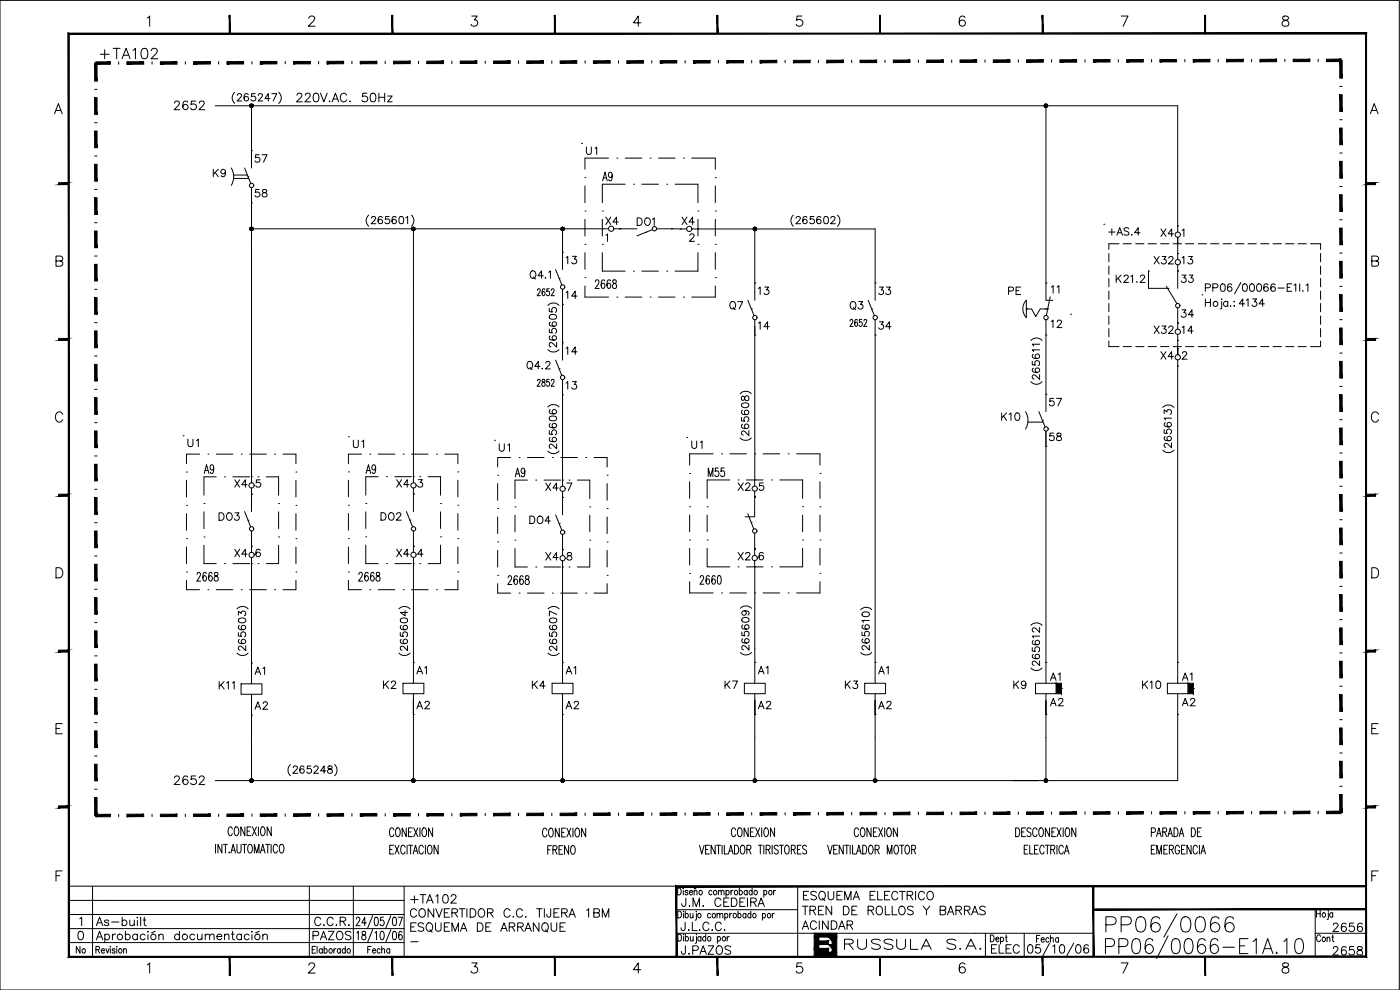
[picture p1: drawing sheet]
<svg xmlns="http://www.w3.org/2000/svg" width="420mm" height="297mm" viewBox="0 0 420 297" stroke-linecap="round" stroke-linejoin="round" font-family="sans-serif">
<defs><g id="words">
<text font-size="11" x="330.6" y="282.2">PP06/0066</text>
<text font-size="6.6" x="252.2" y="286.1">RUSSULA S.A.</text>
<g font-size="6.2">
<text x="28.9" y="18.7">+TA102</text>
<text x="51.2" y="34.2">2652</text>
<text x="211.3" y="144.3">M55</text>
<text x="51.2" y="236.7">2652</text>
<text x="122.1" y="272.3">+TA102</text>
<text x="239.5" y="275.9">TREN DE ROLLOS Y BARRAS</text>
<text x="239.9" y="271.6">ESQUEMA ELECTRICO</text>
<text x="122.1" y="280.8">ESQUEMA DE ARRANQUE</text>
<text x="122.1" y="276.6">CONVERTIDOR C.C. TIJERA 1BM</text>
</g>
<g font-size="5.7">
<text x="87.8" y="31.7">220V.AC. 50Hz</text>
<text x="174.6" y="47.6">U1</text>
<text x="62.8" y="54.3">K9</text>
<text x="179.6" y="55.4">A9</text>
<text x="347.1" y="72.3">X4</text>
<text x="168.6" y="80.4">13</text>
<text x="157.7" y="85">Q4.1</text>
<text x="177.4" y="87.8">2668</text>
<text x="333.7" y="86.1">K21.2</text>
<text x="353.1" y="86.1">33</text>
<text x="217.7" y="94.2">Q7</text>
<text x="254" y="94.2">Q3</text>
<text x="226.5" y="100.2">14</text>
<text x="262.5" y="100.2">34</text>
<text x="157" y="112.2">Q4.2</text>
<text x="313.6" y="123.1">57</text>
<text x="60" y="143.2">A9</text>
<text x="108.7" y="143.2">A9</text>
<text x="117.8" y="147.5">X4</text>
<text x="153.5" y="144.3">A9</text>
<text x="162.6" y="148.5">X4</text>
<text x="220.1" y="148.5">X2</text>
<text x="157.7" y="158.4">DO4</text>
<text x="162.6" y="169.3">X4</text>
<text x="220.1" y="169.3">X2</text>
<text x="208.8" y="176.4">2660</text>
<text x="123.8" y="203.6">A1</text>
<text x="168.6" y="203.6">A1</text>
<text x="226.5" y="203.6">A1</text>
<text x="262.5" y="203.6">A1</text>
<text x="64.6" y="208.1">K11</text>
<text x="75.1" y="214.1">A2</text>
<text x="314" y="213.1">A2</text>
<text x="353.5" y="213.1">A2</text>
<text x="163" y="257.5">FRENO</text>
<text x="203.2" y="273">J.M. CEDEIRA</text>
<text x="27.5" y="279">As-built</text>
<text x="93.1" y="279">C.C.R.</text>
<text x="239.5" y="280.1">ACINDAR</text>
<text x="398.6" y="280.8">2656</text>
<text x="92.8" y="283.3">PAZOS</text>
<text x="203.2" y="287.5">J.PAZOS</text>
<text x="296.3" y="287.2">ELEC</text>
<text x="398.6" y="287.9">2658</text>
</g>
<g font-size="5.3">
<text x="75.1" y="49.7">57</text>
<text x="75.1" y="60.3">58</text>
<text x="180.6" y="68.4">X4</text>
<text x="190.1" y="68.8">DO1</text>
<text x="203.6" y="68.4">X4</text>
<text x="331.6" y="71.6">+AS.4</text>
<text x="345" y="80.4">X32</text>
<text x="353.5" y="80.4">13</text>
<text x="226.5" y="89.6">13</text>
<text x="262.5" y="89.6">33</text>
<text x="301.6" y="89.6">PE</text>
<text x="318.6" y="89.3" transform="rotate(-90 318.6 89.3)">11</text>
<text x="168.6" y="90.7">14</text>
<text x="314.3" y="99.5">12</text>
<text x="345" y="101.2">X32</text>
<text x="353.1" y="96.3">34</text>
<text x="353.5" y="101.2">14</text>
<text x="168.6" y="107.6">14</text>
<text x="347.1" y="109">X4</text>
<text x="168.6" y="117.8">13</text>
<text x="299.5" y="127.4">K10</text>
<text x="55" y="135.1">U1</text>
<text x="104.8" y="135.5">U1</text>
<text x="148.5" y="136.5">U1</text>
<text x="206.4" y="135.8">U1</text>
<text x="313.6" y="133.3">58</text>
<text x="69.1" y="147.5">X4</text>
<text x="64.6" y="157.3">DO3</text>
<text x="113.2" y="157.3">DO2</text>
<text x="69.1" y="168.3">X4</text>
<text x="117.8" y="168.3">X4</text>
<text x="75.1" y="203.6">A1</text>
<text x="113.9" y="207.8">K2</text>
<text x="158.4" y="207.8">K4</text>
<text x="216.3" y="207.8">K7</text>
<text x="252.6" y="207.8">K3</text>
<text x="303" y="207.8">K9</text>
<text x="314" y="205.3">A1</text>
<text x="341.8" y="207.8">K10</text>
<text x="353.5" y="205.3">A1</text>
<text x="123.8" y="213.8">A2</text>
<text x="168.6" y="213.8">A2</text>
<text x="226.5" y="213.8">A2</text>
<text x="262.5" y="213.8">A2</text>
<text x="21.5" y="287.2">No</text>
</g>
<text font-size="4.9" x="394.1" y="283.6">Cont</text>
<text font-size="2.6" x="122.1" y="283.6">-</text>
</g></defs>
<!-- layer: 2 -->
<g fill="#000" stroke="#000" stroke-width=".3">
<path d="M248.6 283.4h1.1v1.2zM248.6 281.2h1.1v1.1z"/>
<path d="M48.1 18.5v.7l5-.7zM48.1 19.2l5-.7v.7z"/>
<path d="M58.1 18.5v.7l5-.7zM58.1 19.2l5-.7v.7z"/>
<path d="M68.1 18.5v.7l5-.7zM68.1 19.2l5-.7v.7z"/>
<path d="M78.1 18.4v.8l5-.8zM78.1 19.2l5-.8v.8z"/>
<path d="M88.1 18.4v.8l5-.8zM88.1 19.2l5-.8v.8z"/>
<path d="M98.1 18.4v.8l5-.8zM98.1 19.2l5-.8v.7z"/>
<path d="M108.1 18.4v.7l5-.7zM108.1 19.1l5-.7v.7z"/>
<path d="M118.1 18.4v.7l5-.7zM118.1 19.1l5-.7v.7z"/>
<path d="M128.1 18.4v.7l5-.8zM128.1 19.1l5-.8v.8z"/>
<path d="M138.1 18.3v.7l5-.7zM138.1 19l5-.7v.7z"/>
<path d="M148.1 18.3v.7l5-.7zM148.1 19l5-.7v.7z"/>
<path d="M158.1 18.3v.7l5-.7zM158.1 19l5-.7v.7z"/>
<path d="M168.1 18.3v.7l5-.8zM168.1 19l5-.8v.8z"/>
<path d="M178.1 18.2v.8l5-.8zM178.1 19l5-.8v.8z"/>
<path d="M188.1 18.2v.8l5-.8zM188.1 19l5-.8v.8z"/>
<path d="M198.1 18.2v.7l5-.7zM198.1 18.9l5-.7v.7z"/>
<path d="M208.1 18.2v.7l5-.8zM208.1 18.9l5-.8v.8z"/>
<path d="M218.1 18.1v.8l5-.8zM218.1 18.9l5-.8v.8z"/>
<path d="M228.1 18.1v.8l5-.8zM228.1 18.9l5-.8v.7z"/>
<path d="M238.1 18.1v.7l5-.7zM238.1 18.8l5-.7v.7z"/>
<path d="M248.1 18.1v.7l5-.7zM248.1 18.8l5-.7v.7z"/>
<path d="M258.1 18.1v.7l5-.7zM258.1 18.8l5-.7v.7z"/>
<path d="M268.1 18v.8l5-.8zM268.1 18.8l5-.8v.7z"/>
<path d="M278.1 18v.7l5-.7zM278.1 18.7l5-.7v.7z"/>
<path d="M288.1 18v.7l5-.7zM288.1 18.7l5-.7v.7z"/>
<path d="M298.1 18v.7l5-.7zM298.1 18.7l5-.7v.7z"/>
<path d="M308.1 17.9v.8l5-.8zM308.1 18.7l5-.8v.8z"/>
<path d="M318.1 17.9v.8l5-.8zM318.1 18.7l5-.8v.8z"/>
<path d="M328.1 17.9v.7l5-.7zM328.1 18.6l5-.7v.7z"/>
<path d="M338.1 17.9v.7l5-.7zM338.1 18.6l5-.7v.7z"/>
<path d="M348.1 17.9v.7l5-.7zM348.1 18.6l5-.7v.7z"/>
<path d="M358.1 17.9v.7l5-.8zM358.1 18.6l5-.8v.8z"/>
<path d="M368.1 17.8v.7l5-.7zM368.1 18.5l5-.7v.7z"/>
<path d="M378.1 17.8v.7l5-.7zM378.1 18.5l5-.7v.7z"/>
<path d="M388.1 17.8v.7l5-.7zM388.1 18.5l5-.7v.7z"/>
<path d="M398.1 17.8v.7l4.4-.8zM398.1 18.5l4.4-.8v.8z"/>
<path d="M402.1 18.1l.7 5.3v-5.3zM402.1 18.1l.7 5.3h-.7z"/>
<path d="M28.4 29.3v5h.7zM28.4 29.3h.7v5z"/>
<path d="M28.4 19v5.3h.7zM28.4 19h.7v5.3z"/>
<path d="M75 31.7v.3l.5-.3zM75 32l.5-.3-.3 .5zM75.5 31.7l-.3 .5h.3z"/>
<path d="M75.2 31.3l.3 .4v-.5zM75 31.4l.2-.1 .3 .4zM75 31.4v.3h.5z"/>
<path d="M75.5 31.7v.5h.2zM75.5 31.7l.4 .3-.2 .2zM75.5 31.7l.4 .3 .1-.3z"/>
<path d="M75.5 31.7h.5l-.1-.3zM75.7 31.3l.2 .1-.4 .3zM75.5 31.2v.5l.2-.4z"/>
<path d="M402.1 28.4l.7 5v-5zM402.1 28.4l.7 5h-.7z"/>
<path d="M402.1 38.4l.7 5v-5zM402.1 38.4l.7 5h-.7z"/>
<path d="M28.4 49.3v5h.7zM28.4 49.3h.7v5z"/>
<path d="M28.4 39.3v5h.7zM28.4 39.3h.7v5z"/>
<path d="M402.1 48.4l.7 5.1v-5.1zM402.1 48.4l.7 5.1h-.7z"/>
<path d="M402.1 58.4l.7 5v-5zM402.1 58.4l.7 5h-.7z"/>
<path d="M28.4 69.3v5h.7zM28.4 69.3h.7v5z"/>
<path d="M28.4 59.3v5h.7zM28.4 59.3h.7v5z"/>
<path d="M75 68.7v.2l.5-.2zM75 68.9l.5-.2-.3 .4zM75.5 68.7l-.3 .4 .3 .1z"/>
<path d="M75.2 68.2l.3 .5v-.6zM75 68.4l.2-.2 .3 .5zM75 68.4v.3h.5z"/>
<path d="M75.5 68.7v.5l.2-.1zM75.5 68.7l.4 .2-.2 .2zM75.5 68.7l.4 .2 .1-.2z"/>
<path d="M75.5 68.7h.5l-.1-.3zM75.7 68.2l.2 .2-.4 .3zM75.5 68.1v.6l.2-.5z"/>
<path d="M123.5 68.7l.1 .2 .5-.2zM123.6 68.9l.5-.2-.3 .4zM124.1 68.7l-.3 .4 .3 .1z"/>
<path d="M123.8 68.2l.3 .5v-.6zM123.8 68.2l.3 .5-.5-.3zM123.6 68.4l-.1 .3h.6z"/>
<path d="M124.1 68.7v.5l.2-.1zM124.1 68.7l.4 .2-.2 .2zM124.1 68.7l.4 .2 .1-.2z"/>
<path d="M124.1 68.7h.5l-.1-.3zM124.3 68.2l.2 .2-.4 .3zM124.1 68.1v.6l.2-.5z"/>
<path d="M168.3 68.7l.1 .2 .4-.2zM168.4 68.9l.4-.2-.2 .4zM168.8 68.7l-.2 .4 .2 .1z"/>
<path d="M168.6 68.2l.2 .5v-.6zM168.6 68.2l.2 .5-.4-.3zM168.4 68.4l-.1 .3h.5z"/>
<path d="M168.8 68.7v.5l.3-.1zM168.8 68.7l.5 .2-.2 .2zM168.8 68.7l.5 .2 .1-.2z"/>
<path d="M168.8 68.7h.6l-.1-.3zM169.1 68.2l.2 .2-.5 .3zM168.8 68.1v.6l.3-.5z"/>
<path d="M226 68.7l.1 .2 .4-.2zM226.1 68.9l.4-.2-.2 .4zM226.5 68.7l-.2 .4 .2 .1z"/>
<path d="M226.3 68.2l.2 .5v-.6zM226.3 68.2l.2 .5-.4-.3zM226.1 68.4l-.1 .3h.5z"/>
<path d="M226.5 68.7v.5l.3-.1zM226.5 68.7l.5 .2-.2 .2zM226.5 68.7l.5 .2 .1-.2z"/>
<path d="M226.5 68.7h.6l-.1-.3zM226.8 68.2l.2 .2-.5 .3zM226.5 68.1v.6l.3-.5z"/>
<path d="M402.1 68.4l.7 5v-5zM402.1 68.4l.7 5h-.7z"/>
<path d="M402.1 78.4l.7 5v-5zM402.1 78.4l.7 5h-.7z"/>
<path d="M28.4 89.3v5h.7zM28.4 89.3h.7v5z"/>
<path d="M28.4 79.3v5h.7zM28.4 79.3h.7v5z"/>
<path d="M402.1 88.4l.7 5v-5zM402.1 88.4l.7 5h-.7z"/>
<path d="M402.1 98.4l.7 5v-5zM402.1 98.4l.7 5h-.7z"/>
<path d="M28.4 109.3v5h.7zM28.4 109.3h.7v5z"/>
<path d="M28.4 99.3v5h.7zM28.4 99.3h.7v5z"/>
<path d="M402.1 108.4l.7 5v-5zM402.1 108.4l.7 5h-.7z"/>
<path d="M402.1 118.4l.7 5v-5zM402.1 118.4l.7 5h-.7z"/>
<path d="M28.4 129.3v5h.7zM28.4 129.3h.7v5z"/>
<path d="M28.4 119.3v5h.7zM28.4 119.3h.7v5z"/>
<path d="M402.1 128.4l.7 5v-5zM402.1 128.4l.7 5h-.7z"/>
<path d="M402.1 138.4l.7 5v-5zM402.1 138.4l.7 5h-.7z"/>
<path d="M28.4 149.3v5h.7zM28.4 149.3h.7v5z"/>
<path d="M28.4 139.3v5h.7zM28.4 139.3h.7v5z"/>
<path d="M402.1 148.4l.7 5v-5zM402.1 148.4l.7 5h-.7z"/>
<path d="M402.1 158.4l.7 5v-5zM402.1 158.4l.7 5h-.7z"/>
<path d="M28.4 169.3v5h.7zM28.4 169.3h.7v5z"/>
<path d="M28.4 159.3v5h.7zM28.4 159.3h.7v5z"/>
<path d="M402.1 168.4l.7 5v-5zM402.1 168.4l.7 5h-.7z"/>
<path d="M402.1 178.4l.7 5v-5zM402.1 178.4l.7 5h-.7z"/>
<path d="M28.4 189.3v5h.7zM28.4 189.3h.7v5z"/>
<path d="M28.4 179.3v5h.7zM28.4 179.3h.7v5z"/>
<path d="M402.1 188.4l.7 5v-5zM402.1 188.4l.7 5h-.7z"/>
<path d="M402.1 198.4l.7 5v-5zM402.1 198.4l.7 5h-.7z"/>
<path d="M28.4 209.3v5h.7zM28.4 209.3h.7v5z"/>
<path d="M28.4 199.3v5h.7zM28.4 199.3h.7v5z"/>
<path d="M317 205v3.1h1.6zM317 205h1.6v3.1z"/>
<path d="M356.6 205v3.1h1.5zM356.6 205h1.5v3.1z"/>
<path d="M402.1 208.4l.7 5v-5zM402.1 208.4l.7 5h-.7z"/>
<path d="M402.1 218.4l.7 5v-5zM402.1 218.4l.7 5h-.7z"/>
<path d="M28.4 229.3v5h.7zM28.4 229.3h.7v5z"/>
<path d="M28.4 219.3v5h.7zM28.4 219.3h.7v5z"/>
<path d="M75 234.2v.3l.5-.3zM75 234.5l.5-.3-.3 .4zM75.5 234.2l-.3 .4 .3 .1z"/>
<path d="M75.2 233.8l.3 .4v-.5zM75.2 233.8l.3 .4-.5-.2zM75 234v.2h.5z"/>
<path d="M75.5 234.2v.5l.2-.1zM75.5 234.2l.4 .3-.2 .1zM75.5 234.2l.4 .3 .1-.3z"/>
<path d="M75.5 234.2h.5l-.1-.2zM75.7 233.8l.2 .2-.4 .2zM75.5 233.7v.5l.2-.4z"/>
<path d="M123.5 234.2l.1 .3 .5-.3zM123.6 234.5l.5-.3-.3 .4zM124.1 234.2l-.3 .4 .3 .1z"/>
<path d="M123.8 233.8l.3 .4v-.5zM123.8 233.8l.3 .4-.5-.2zM123.6 234l-.1 .2h.6z"/>
<path d="M124.1 234.2v.5l.2-.1zM124.1 234.2l.4 .3-.2 .1zM124.1 234.2l.4 .3 .1-.3z"/>
<path d="M124.1 234.2h.5l-.1-.2zM124.3 233.8l.2 .2-.4 .2zM124.1 233.7v.5l.2-.4z"/>
<path d="M168.3 234.2l.1 .3 .4-.3zM168.4 234.5l.4-.3-.2 .4zM168.8 234.2l-.2 .4 .2 .1z"/>
<path d="M168.6 233.8l.2 .4v-.5zM168.6 233.8l.2 .4-.4-.2zM168.4 234l-.1 .2h.5z"/>
<path d="M168.8 234.2v.5l.3-.1zM168.8 234.2l.5 .3-.2 .1zM168.8 234.2l.5 .3 .1-.3z"/>
<path d="M168.8 234.2h.6l-.1-.2zM169.1 233.8l.2 .2-.5 .2zM168.8 233.7v.5l.3-.4z"/>
<path d="M313.4 234.2v.3l.5-.3zM313.4 234.5l.5-.3-.3 .4zM313.9 234.2l-.3 .4 .3 .1z"/>
<path d="M313.6 233.8l.3 .4v-.5zM313.6 233.8l.3 .4-.5-.2zM313.4 234v.2h.5z"/>
<path d="M313.9 234.2v.5l.3-.1zM313.9 234.2l.4 .3-.1 .1zM313.9 234.2l.4 .3 .1-.3z"/>
<path d="M313.9 234.2h.5l-.1-.2zM314.2 233.8l.1 .2-.4 .2zM313.9 233.7v.5l.3-.4z"/>
<path d="M402.1 228.4l.7 5v-5zM402.1 228.4l.7 5h-.7z"/>
<path d="M402.1 238.4l.7 5.3v-5.3zM402.1 238.4l.7 5.3h-.7z"/>
<path d="M28.4 239.3v5.4h.7zM28.4 239.3h.7v5.4z"/>
<path d="M28.8 245.1h4.3v-.8zM28.8 244.3h4.3l-4.3 .8z"/>
<path d="M38.1 245.1l5-.1v-.7zM38.1 244.3h5l-5 .8z"/>
<path d="M48.1 245h5v-.7zM48.1 244.3h5l-5 .7z"/>
<path d="M58.1 245h5v-.8zM58.1 244.2h5l-5 .8z"/>
<path d="M68.1 245h5v-.8zM68.1 244.2h5l-5 .8z"/>
<path d="M78.1 244.9h5v-.7zM78.1 244.2h5l-5 .7z"/>
<path d="M88.1 244.9h5v-.7zM88.1 244.2h5l-5 .7z"/>
<path d="M98.1 244.9h5v-.7zM98.1 244.2h5l-5 .7z"/>
<path d="M108.1 244.8h5v-.7zM108.1 244.1h5l-5 .7z"/>
<path d="M118.1 244.8h5v-.7zM118.1 244.1h5l-5 .7z"/>
<path d="M128.1 244.8h5v-.7zM128.1 244.1h5l-5 .7z"/>
<path d="M138.1 244.8h5v-.8zM138.1 244h5l-5 .8z"/>
<path d="M148.1 244.8h5v-.8zM148.1 244h5l-5 .8z"/>
<path d="M158.1 244.7h5v-.7zM158.1 244h5l-5 .7z"/>
<path d="M168.1 244.7h5v-.7zM168.1 244h5l-5 .7z"/>
<path d="M178.1 244.7h5v-.7zM178.1 244h5l-5 .7z"/>
<path d="M188.1 244.7l5-.1v-.7zM188.1 243.9h5l-5 .8z"/>
<path d="M198.1 244.6h5v-.7zM198.1 243.9h5l-5 .7z"/>
<path d="M208.1 244.6h5v-.7zM208.1 243.9h5l-5 .7z"/>
<path d="M218.1 244.6h5v-.8zM218.1 243.9l5-.1-5 .8z"/>
<path d="M228.1 244.5h5v-.7zM228.1 243.8h5l-5 .7z"/>
<path d="M238.1 244.5h5v-.7zM238.1 243.8h5l-5 .7z"/>
<path d="M248.1 244.5h5v-.8zM248.1 243.8l5-.1-5 .8z"/>
<path d="M258.1 244.5h5v-.8zM258.1 243.7h5l-5 .8z"/>
<path d="M268.1 244.5h5v-.8zM268.1 243.7h5l-5 .8z"/>
<path d="M278.1 244.4h5v-.7zM278.1 243.7h5l-5 .7z"/>
<path d="M288.1 244.4h5v-.7zM288.1 243.7h5l-5 .7z"/>
<path d="M298.1 244.4h5v-.8zM298.1 243.7l5-.1-5 .8z"/>
<path d="M308.1 244.3h5v-.7zM308.1 243.6h5l-5 .7z"/>
<path d="M318.1 244.3h5v-.7zM318.1 243.6h5l-5 .7z"/>
<path d="M328.1 244.3h5v-.7zM328.1 243.6h5l-5 .7z"/>
<path d="M338.1 244.3l5-.1v-.7zM338.1 243.5h5l-5 .8z"/>
<path d="M348.1 244.2h5v-.7zM348.1 243.5h5l-5 .7z"/>
<path d="M358.1 244.2h5v-.7zM358.1 243.5h5l-5 .7z"/>
<path d="M368.1 244.2h5v-.8zM368.1 243.5l5-.1-5 .8z"/>
<path d="M378.1 244.2h5v-.8zM378.1 243.4h5l-5 .8z"/>
<path d="M388.1 244.2l5-.1v-.7zM388.1 243.4h5l-5 .8z"/>
<path d="M398.1 244.1h4.4v-.7zM398.1 243.4h4.4l-4.4 .7z"/>
<path d="M245.7 281.2l-1.4 3.4h1.4zM244.3 281.2h1.4l-1.4 3.4z"/>
<path d="M245.7 282.3v1.1l2.9-1.1zM245.7 283.4l2.9-1.1v1.1z"/>
<path d="M244.3 286.8l4.3-2.2v2.2zM244.3 284.6v2.2l4.3-2.2z"/>
<path d="M249.7 281.2v4.5l1.4-4.5zM251.1 281.2v4.5h-1.4z"/>
<path d="M248.6 285.7l2.5 1.1v-1.1zM248.6 285.7l2.5 1.1h-2.5z"/>
</g>
<g fill="none" stroke="#000" stroke-width=".3">
<path d="M55.6 18.5v.7M65.6 18.5v.7M75.6 18.5v.7M85.6 18.4v.8M95.6 18.4v.8M105.6 18.4v.7M115.6 18.4v.7M125.6 18.4v.7M135.6 18.3v.8M145.6 18.3v.7M155.6 18.3v.7M165.6 18.3v.7"/>
<path d="M175.6 18.2v.8M185.6 18.2v.8M195.6 18.2v.7M205.6 18.2v.7M215.6 18.1v.8M225.6 18.1v.8M235.6 18.1v.7M245.6 18.1v.7M255.6 18.1v.7M265.6 18.1v.7M275.6 18v.7M285.6 18v.7"/>
<path d="M295.6 18v.7M305.6 17.9v.8M315.6 17.9v.8M325.6 17.9v.8M335.6 17.9v.7M345.6 17.9v.7M355.6 17.9v.7M365.6 17.8v.8M375.6 17.8v.7M385.6 17.8v.7M395.6 17.8v.7M402.5 17.7v.8"/>
<path d="M28.4 36.8h.7M28.4 26.8h.7M64.6 31.7h288.8M70.4 27.7a2.15 2.15 0 0 0 0 3.3M71.2 28.6l.5-.5h.4l.4 .4-.3 .7-1 1.1h1.4M74.5 28.4a.61 .61 0 0 0-.6-.3 .61 .61 0 0 0-.5 .4 1.24 1.24 0 0 0 .5 1.8 .69 .69 0 0 0 .7-.6 .69 .69 0 0 0-.6-.8 .69 .69 0 0 0-.8 .7M75.5 31.7v13.5M76.6 28.1h-1.1l-.1 1a.77 .77 0 0 1 1.2 0 .77 .77 0 0 1-.2 1.1 .77 .77 0 0 1-1.1-.3M77.5 28.6l.4-.5h.5l.4 .4-.4 .7-1 1.1h1.5M81.1 29.6h-1.6l1-1.5v2.2M81.6 28.1h1.5l-1.1 2.2M83.7 27.7a2.15 2.15 0 0 1 0 3.3"/>
<path d="M313.9 31.7v53.2M402.1 25.9h.7M402.1 35.9h.7M28.4 56.8h.7M28.4 46.8h.7M70.1 52.5h4.1M70.1 53.5h4.5M175.6 53.3h.1M175.6 55.8v5M182.6 47.4h-7v3.4M185.1 47.4h.1M187.6 55.3h-6.8v5.5"/>
<path d="M187.6 47.4h5M190.1 55.3h.1M192.6 55.3h5M195.1 47.4h.1M197.6 47.4h5M200.1 55.3h.1M202.6 55.3h6.9v5.5M205.1 47.4h.1M207.6 47.4h7.1v3.4M214.7 53.3h.1M214.7 55.8v5M402.1 45.9h.7"/>
<path d="M402.1 56h.7M28.4 76.8h.7M28.4 66.8h.7M75.5 60.9v82.2M110.7 64.5a2.19 2.19 0 0 0 0 3.4M111.5 65.5l.4-.5 .6 .1 .2 .3-.3 .7-1 1h1.4M114.7 65.3l-.1-.2a.71 .71 0 0 0-1 .3 1.03 1.03 0 0 0-.3 1 1.03 1.03 0 0 0 .9 .7 .68 .68 0 0 0 .6-.7 .68 .68 0 0 0-.7-.6 .68 .68 0 0 0-.6 .6M116.8 65h-1.1v.9a.78 .78 0 0 1 1.1 0 .78 .78 0 0 1-.1 1.2 .78 .78 0 0 1-1.2-.4M118.9 65.3l-.1-.2a.74 .74 0 0 0-1.1 .3v1.4a.68 .68 0 0 0 1.1 .2 .68 .68 0 0 0-.2-1.1 .68 .68 0 0 0-1 .5M120 65.1a.74 .74 0 0 1 1.1 .3v1.3a.71 .71 0 0 1-.7 .4 .71 .71 0 0 1-.6-.4l-.1-.8zM121.8 65.4l.5-.4v2.1M123.5 64.5a2.28 2.28 0 0 1 0 3.4"/>
<path d="M124.1 68.7v74.3M168.8 68.7v7M175.6 73.3h.1M175.6 63.3h.1M175.6 65.8v5M180.8 73.3h.1M180.8 65.8v5M180.8 75.8v5.6M201.6 68.7h2.7M209.5 73.3h.1M209.5 68.7h53.1v16.2M209.5 65.8v5"/>
<path d="M209.5 75.8v5.6h-6.9M214.7 63.3h.1M214.7 73.3h.1M214.7 65.8v5M214.7 75.8v5M226.5 68.7v16.2M238.1 64.5a2.28 2.28 0 0 0 0 3.4M238.9 65.5l.2-.4 .7-.1 .4 .6-1.4 1.5h1.5M242.1 65.3v-.2a.76 .76 0 0 0-1.1 .3v1.4a.68 .68 0 0 0 1.1 .2 .68 .68 0 0 0-.2-1.1 .68 .68 0 0 0-1 .5M244.3 65h-1.1l-.1 .9a.78 .78 0 0 1 1.2 0 .78 .78 0 0 1-.2 1.2 .78 .78 0 0 1-1.1-.4M246.3 65.3l-.1-.2a.71 .71 0 0 0-1 .3 1.02 1.02 0 0 0-.2 1.1 1.02 1.02 0 0 0 .8 .6 .68 .68 0 0 0 .6-.7 .68 .68 0 0 0-.7-.6 .68 .68 0 0 0-.6 .6M247.5 65.1a.76 .76 0 0 1 1 .3l.1 .8-.3 .8a.77 .77 0 0 1-1-.3l-.1-.8z"/>
<path d="M249.3 65.5l.3-.4 .6-.1 .4 .6-1.3 1.5h1.4M251.3 64.5a2.28 2.28 0 0 1 0 3.4M332.8 73.1v1.7M332.8 76.1v2.5M344.6 73.1h2.4M355.8 73.1h2.5M359.6 73.1h2.5M363.3 73.1h2.5M367.1 73.1h2.5M370.8 73.1h2.5M374.6 73.1h2.5M378.3 73.1h2.5"/>
<path d="M382.1 73.1h2.5M385.8 73.1h2.5M389.6 73.1h2.4M393.3 73.1h3v1.7M396.3 76.1v2.5M396.3 79.8v2.5M402.1 65.9h.7M402.1 75.9h.7M28.4 96.8h.7M28.4 86.8h.7M161.3 87.2a.46 .46 0 0 1 .6-.5 .46 .46 0 0 1 .2 .7l-.9 1.3h1M163.5 86.9l-.4-.3a1.33 1.33 0 0 0 .1 2.1 .61 .61 0 0 0 .4-.7 .61 .61 0 0 0-.7-.5l-.2 .5"/>
<path d="M164.4 91.6a2.28 2.28 0 0 1 3.4 0M164.8 86.6h-.7v.9a.65 .65 0 0 1 1 .4 .65 .65 0 0 1-.8 .8l-.3-.4M164.8 98.7v1.1l1 .1a.79 .79 0 0 1-.1-1.2 .79 .79 0 0 1 1.2 .1 .79 .79 0 0 1-.3 1.2M164.8 92.5v1l1 .1a.77 .77 0 0 1-.1-1.1 .77 .77 0 0 1 1.2 .1 .77 .77 0 0 1-.3 1.1M164.9 94.6l.9-.3a.98 .98 0 0 1 1.2 .7v.2a1.31 1.31 0 0 1-2.2 0zM165.1 96.6l-.2 .2a.71 .71 0 0 0 .4 1 1.07 1.07 0 0 0 1.7-.7 .69 .69 0 0 0-.7-.6 .69 .69 0 0 0-.6 .7 .69 .69 0 0 0 .6 .7M165.5 87.2v-.3a.47 .47 0 0 1 .7-.1 .47 .47 0 0 1 0 .6l-.8 1.3h1M168.8 91.3v11.6M187.6 89.1h5M190.1 81.4h.1M192.6 81.4h5M195.1 89.1h.1"/>
<path d="M197.6 89.1h5M200.1 81.4h.1M205.1 89.1h.1M214.7 83.3h.1M214.7 85.8v3.3h-7.1M226.5 97.9v46.1M255.1 96.3a.46 .46 0 0 1 .6-.4 .46 .46 0 0 1 .2 .7l-.8 1.3h.9M257.3 96.1l-.3-.3a1.31 1.31 0 0 0 0 2.1 .72 .72 0 0 0 .4-.6 .72 .72 0 0 0-.5-.7l-.4 .6M258.7 95.8h-.8v.8a.63 .63 0 0 1 .9 .6 .63 .63 0 0 1-.9 .6l-.1-.3M259.3 96.3v-.3a.47 .47 0 0 1 .7 0 .47 .47 0 0 1 .1 .6l-.9 1.3h1M308 90.1a3.8 3.8 0 0 0 0 5.2v-5.2M313.7 92.7h.7"/>
<path d="M315.2 89.1l-1.2 5.6M332.8 87.3v2.5M332.8 91v2.5M332.8 94.8v2.5M332.8 98.6v2.5M396.3 83.6v2.4M396.3 87.3v2.5M396.3 91v2.5M396.3 94.8v2.5M396.3 98.6v2.5M402.1 85.9h.7M402.1 95.9h.7"/>
<path d="M28.4 116.8h.7M28.4 106.8h.7M161.3 114.3v-.1a.45 .45 0 0 1 .6-.3 .45 .45 0 0 1 .2 .7l-.9 1.3h1M162.8 113.9v.6a.7 .7 0 0 1 .8 .6 .7 .7 0 0 1-.7 .8 .76 .76 0 0 1-.3-.9 .76 .76 0 0 1 .8-.5v-.6zM164.4 104.9a2.28 2.28 0 0 0 3.4 0M164.8 113.8h-.7v.8a.65 .65 0 0 1 .9 .6 .65 .65 0 0 1-.9 .6l-.1-.3M165.1 100.8l-.2 .1a.76 .76 0 0 0 .4 1.1h1.4a.68 .68 0 0 0 .1-1.1 .68 .68 0 0 0-1 .2 .68 .68 0 0 0 .5 1M165.5 114.3l.2-.5 .5 .2v.6l-.8 1.3h1M167 102.7v1.5l-1.5-1.4-.7 .4 .1 .6 .5 .2M168.8 118.5v25.5M222.1 118.1a2.29 2.29 0 0 1 3.4 0M222.6 119v1h.7l.2-.6a.64 .64 0 0 1 .6-.6 .64 .64 0 0 1 .6 .5l-.1 .7-.3 .2a1.1 1.1 0 0 1-1-1.2z"/>
<path d="M262.6 100.5v98.2M309.4 114.5a2.2 2.2 0 0 0 3.3 0M309.4 102.1a2.29 2.29 0 0 1 3.3 0M309.8 108.4v1.1h.9a.78 .78 0 0 1 0-1.1 .78 .78 0 0 1 1.2 .1 .78 .78 0 0 1-.3 1.2M310.1 110.5a.61 .61 0 0 0-.3 .6 .61 .61 0 0 0 .4 .5 1.24 1.24 0 0 0 1.8-.5 .69 .69 0 0 0-.6-.7 .69 .69 0 0 0-.8 .6 .69 .69 0 0 0 .7 .7M310.1 106.3a.6 .6 0 0 0-.2 1l.3 .2a1.33 1.33 0 0 0 1.8-.5 .68 .68 0 0 0-.6-.8 .68 .68 0 0 0-.7 .6 .68 .68 0 0 0 .6 .8M312 112.4v1.4l-1.1-1-.7-.3-.4 .4v.4l.5 .4M312 105h-2.2l.4 .5M312 103.3h-2.2l.4 .5M332.8 102.3v1.7h3M337.1 104h2.5M340.8 104h2.5"/>
<path d="M344.6 104h2.4M355.8 104h2.5M359.6 104h2.5M363.3 104h2.5M367.1 104h2.5M370.8 104h2.5M374.6 104h2.5M378.3 104h2.5M382.1 104h2.5M385.8 104h2.5M389.6 104h2.4M396.3 102.3v1.7h-3"/>
<path d="M402.1 105.9h.7M402.1 115.9h.7M28.4 136.8h.7M28.4 126.8h.7M56 136.3v2.8M62.4 136.3h.1M64.9 136.3h5M72.4 136.3h.1M74.9 136.3h5M82.4 136.3h.1M84.9 136.3h3.9v2.8M104.6 136.3v2.8"/>
<path d="M113.5 136.3h5M121 136.3h.1M123.5 136.3h5M131 136.3h.1M133.5 136.3h3.9v2.8M149.4 137.3v2.8M155.8 137.3h.1M158.3 137.3h5M164.4 135.4a2.28 2.28 0 0 0 3.4 0M164.4 122.1a2.28 2.28 0 0 1 3.4 0M164.8 129.2v1l1 .2a.79 .79 0 0 1-.1-1.2 .79 .79 0 0 1 1.2 .1 .79 .79 0 0 1-.3 1.2M164.9 125.1l.9-.3a.98 .98 0 0 1 1.2 .7v.2a1.31 1.31 0 0 1-2.2 0z"/>
<path d="M165.1 131.3l-.2 .1a.76 .76 0 0 0 .4 1h1.4a.68 .68 0 0 0 .1-1 .68 .68 0 0 0-1 .2 .68 .68 0 0 0 .5 .9M165.1 127.1l-.2 .1a.71 .71 0 0 0 .4 1.1 1.07 1.07 0 0 0 1.7-.7 .69 .69 0 0 0-.7-.6 .69 .69 0 0 0-.6 .7 .69 .69 0 0 0 .6 .7M165.1 123h-.2a.76 .76 0 0 0 .4 1.1h1.4a.68 .68 0 0 0 .1-1.1 .68 .68 0 0 0-1 .2 .68 .68 0 0 0 .5 1M165.8 137.3h.1M167 133.2v1.4l-1.5-1.3-.7 .4 .1 .6 .5 .2M168.3 137.3h5M175.8 137.3h.1M178.3 137.3h3.9v2.8M214 136.2h-7v3.4M216.5 136.2h.1M219 136.2h5M222.1 131.4a2.29 2.29 0 0 0 3.4 0"/>
<path d="M222.5 125.3v1l1 .1a.77 .77 0 0 1-.1-1.2 .77 .77 0 0 1 1.2 .1 .77 .77 0 0 1-.3 1.2M222.6 121.2a1.29 1.29 0 0 1 2.1 .5 1.27 1.27 0 0 1-2.2 0zM222.8 127.3l-.2 .1a.74 .74 0 0 0 .4 1.1 1.07 1.07 0 0 0 1.7-.7 .69 .69 0 0 0-.7-.6 .69 .69 0 0 0-.6 .7 .69 .69 0 0 0 .6 .7M222.8 123.1l-.2 .2a.76 .76 0 0 0 .4 1h1.4a.68 .68 0 0 0 .1-1.1 .68 .68 0 0 0-1 .2 .68 .68 0 0 0 .5 1M224.7 129.2v1.5l-1.5-1.4-.4 .1-.3 .3 .1 .6 .5 .2M226.5 136.2h.1M229 136.2h5M236.5 136.2h.1M239.1 136.2h7v3.4M308.5 126.6h4.6M313.9 129.4v75.6M349 135.1a2.29 2.29 0 0 0 3.3 0"/>
<path d="M349 122.2a2.29 2.29 0 0 1 3.3 0M349.4 128.9v1l.9 .2a.77 .77 0 0 1 0-1.2 .77 .77 0 0 1 1.1 .1 .77 .77 0 0 1-.2 1.2M349.4 124.1v-1.1l.8 .6a.72 .72 0 0 1 1.2-.5 .72 .72 0 0 1-.2 1.2M349.7 131a.6 .6 0 0 0-.2 .9l.3 .3a1.33 1.33 0 0 0 1.8-.6 .68 .68 0 0 0-.6-.7 .68 .68 0 0 0-.8 .6 .68 .68 0 0 0 .7 .7M349.7 126.8a.6 .6 0 0 0-.2 .9 1.23 1.23 0 0 0 2.1-.3 .69 .69 0 0 0-.7-.7 .69 .69 0 0 0-.7 .7 .69 .69 0 0 0 .7 .7M351.6 132.9v1.5l-1.6-1.4-.6 .4v.4l.5 .4M351.6 125.5h-2.2l.4 .5M353.4 139.2v65.8M402.1 125.9h.7M402.1 135.9h.7M28.4 156.8h.7M28.4 146.8h.7"/>
<path d="M56 151.6h.1M56 141.6h.1M56 144.1v5M56 154.1v5M61.2 151.1h.1M61.2 143.1v5.5M61.2 153.6v5M77.4 143.1h.1M79.9 143.1h3.7v5.5M83.6 151.1h.1M83.6 153.6v5M88.8 141.6h.1"/>
<path d="M88.8 151.6h.1M88.8 144.1v5M88.8 154.1v5M104.6 151.6h.1M104.6 141.6h.1M104.6 144.1v5M104.6 154.1v5M109.8 151.1h.1M109.8 143v5.6M109.8 153.6v5M126 143h.1M128.5 143h3.7v5.6"/>
<path d="M132.2 151.1h.1M132.2 153.6v5M137.4 141.6h.1M137.4 151.6h.1M137.4 144.1v5M137.4 154.1v5M149.4 142.6h.1M149.4 152.6h.1M149.4 145.1v5M149.4 155.1v5M154.6 152.1h.1M154.6 144v5.6"/>
<path d="M154.6 154.6v5M170.8 144h.1M173.3 144h3.7v5.6M177 152.1h.1M177 154.6v5M182.2 142.6h.1M182.2 152.6h.1M182.2 145.1v5M182.2 155.1v5M207 152h.1M207 142.1h.1M207 144.6v4.9"/>
<path d="M207 154.5v5M212.2 152h.1M212.2 144v5.5M212.2 154.5v5M224 144h5M226.5 154.1v1h-2.9M231.5 144h.1M234 144h6.9v5.5M240.9 152h.1M240.9 154.5v5M246.1 142.1h.1M246.1 152h.1"/>
<path d="M246.1 144.6v4.9M246.1 154.5v5M402.1 145.9h.7M402.1 155.9h.7M28.4 176.8h.7M28.4 166.8h.7M56 171.6h.1M56 161.6h.1M56 164.1v5M56 174.1v2.8h3.9M59.1 172.4l.1-.4a.56 .56 0 0 1 .8-.1 .56 .56 0 0 1 .1 .8l-1 1.7h1.1M61.2 161.1h.1"/>
<path d="M61.2 163.6v5.5h3.7M61.9 172.1l-.1-.2-.4-.2a1.71 1.71 0 0 0 .1 2.7 .89 .89 0 0 0 .5-.9 .89 .89 0 0 0-.6-.8l-.5 .8M62.4 176.9h.1M63.6 172.1l-.1-.2-.4-.2a1.71 1.71 0 0 0 .1 2.7 .78 .78 0 0 0 .5-1 .78 .78 0 0 0-.8-.6l-.3 .7M64.4 171.9v.7a.94 .94 0 0 1 1 .7 .94 .94 0 0 1-.4 1.1 .88 .88 0 0 1-.7-1 .88 .88 0 0 1 1-.8 .54 .54 0 0 0-.3-.9zM64.9 176.9h5M72.4 176.9h.1M74.9 176.9h5M75.5 169.1v29.8M77.4 169.1h.1M82.4 176.9h.1M83.6 161.1h.1"/>
<path d="M83.6 163.6v5.5h-3.7M88.8 161.6h.1M88.8 171.6h.1M88.8 164.1v5M88.8 174.1v2.8h-3.9M104.6 171.6h.1M104.6 161.6h.1M104.6 164.1v5M104.6 174.1v2.8h3.9M107.7 172.4l.1-.4a.57 .57 0 0 1 .8-.1 .57 .57 0 0 1 .1 .8l-1.1 1.7h1.2M109.8 161.1h.1M109.8 163.6v5.5h3.7"/>
<path d="M110.5 172.1l-.1-.2-.4-.2a1.64 1.64 0 0 0 .1 2.7 .89 .89 0 0 0 .5-.9 .89 .89 0 0 0-.6-.8l-.5 .4-.1 .4M111 176.9h.1M112.2 172.1l-.1-.2-.4-.2a1.64 1.64 0 0 0 .1 2.7 .89 .89 0 0 0 .5-.9 .89 .89 0 0 0-.6-.8l-.5 .8M113 171.9v.7a.88 .88 0 0 1 1 .8 .88 .88 0 0 1-.7 1 .93 .93 0 0 1-.4-1.2 .93 .93 0 0 1 1-.6v-.7zM113.5 176.9h5M121 176.9h.1M123.5 176.9h5M124.1 169.1v28M126 169.1h.1M131 176.9h.1M132.2 161.1h.1M132.2 163.6v5.5h-3.7"/>
<path d="M137.4 161.6h.1M137.4 171.6h.1M137.4 164.1v5M137.4 174.1v2.8h-3.9M149.4 162.6h.1M149.4 172.6h.1M149.4 165.1v5M149.4 175.1v2.9h3.8M152.5 173.4l.1-.4a.57 .57 0 0 1 .8-.1 .57 .57 0 0 1 .1 .8l-1.1 1.7h1.2M154.6 162.1h.1M154.6 164.6v5.5h3.7M155.3 173.1l-.1-.2-.5-.2a1.71 1.71 0 0 0 .1 2.7 .78 .78 0 0 0 .6-.9 .78 .78 0 0 0-.9-.7l-.3 .7"/>
<path d="M155.8 178h.1M157 173.1l-.1-.2-.4-.2a1.71 1.71 0 0 0 0 2.7 .78 .78 0 0 0 .6-.9 .78 .78 0 0 0-.9-.7l-.2 .7M157.8 172.9v.7a.96 .96 0 0 1 1 .7 .96 .96 0 0 1-.4 1.1 .83 .83 0 0 1-.9-.9 .83 .83 0 0 1 1-.8l.2-.3v-.5zM158.3 178h5M165.8 178h.1M168.3 178h5M168.8 170.1v27M170.8 170.1h.1M175.8 178h.1M177 162.1h.1M177 164.6v5.5h-3.7M182.2 162.6h.1"/>
<path d="M182.2 172.6h.1M182.2 165.1v5M182.2 175.1v2.9h-3.9M207 162h.1M207 164.5v5M212.2 164.5v5.6h6.8M212.2 162h.1M219 177.9h5M224 170.1h5M226.5 177.9h.1M226.5 170.1v28.6M229 177.9h5"/>
<path d="M231.5 170.1h.1M236.5 177.9h.1M240.9 162h.1M240.9 164.5v5.6h-6.9M246.1 162h.1M246.1 172h.1M246.1 164.5v5M246.1 174.5v3.4h-7M402.1 165.9h.7M402.1 175.9h.7M28.4 196.8h.7M28.4 186.8h.7"/>
<path d="M71.1 195.9a2.29 2.29 0 0 0 3.4 0M71.1 182.7a2.29 2.29 0 0 1 3.4 0M71.5 189.8v1l1 .2a.77 .77 0 0 1-.1-1.2 .77 .77 0 0 1 1.2 .1 .77 .77 0 0 1-.3 1.1M71.5 184.6v-1.2l.9 .7a.72 .72 0 0 1 1.2-.6 .72 .72 0 0 1-.3 1.3M71.6 185.7l.9-.3a.98 .98 0 0 1 1.2 .9 1.26 1.26 0 0 1-2.2 0zM71.8 191.9l-.2 .1a.74 .74 0 0 0 .4 1l.5 .1a.9 .9 0 0 0 1.2-.6 .68 .68 0 0 0-.5-.7 .68 .68 0 0 0-.8 .6 .68 .68 0 0 0 .6 .7M71.8 187.7l-.2 .1a.71 .71 0 0 0 .4 1 1.08 1.08 0 0 0 1.7-.6 .69 .69 0 0 0-.6-.6 .69 .69 0 0 0-.7 .6 .69 .69 0 0 0 .6 .8M73.7 193.7v1.5l-1.5-1.3-.7 .4 .1 .6 .5 .2M119.7 195.9a2.28 2.28 0 0 0 3.4 0M119.7 182.7a2.28 2.28 0 0 1 3.4 0M120.1 189.8v1l1 .2a.77 .77 0 0 1-.1-1.2 .77 .77 0 0 1 1.2 .1 .77 .77 0 0 1-.3 1.1M120.2 185.7l.9-.3a.98 .98 0 0 1 1.2 .6v.3a1.23 1.23 0 0 1-2.2 0z"/>
<path d="M120.4 191.9l-.2 .1a.74 .74 0 0 0 .4 1h1.4a.68 .68 0 0 0 .1-1.1 .68 .68 0 0 0-1.1 .2 .68 .68 0 0 0 .6 1M120.4 187.7l-.2 .1a.71 .71 0 0 0 .4 1 1.03 1.03 0 0 0 1 .3 1.03 1.03 0 0 0 .7-.9 .68 .68 0 0 0-.7-.6 .68 .68 0 0 0-.7 .7 .68 .68 0 0 0 .7 .7M121.6 183.2v1.6l-1.5-1h2.2M122.3 193.7v1.5l-1.6-1.3-.6 .4 .1 .6 .4 .2M164.5 195.9a2.29 2.29 0 0 0 3.3 0M164.5 182.7a2.29 2.29 0 0 1 3.3 0M164.9 189.8v1l.9 .2a.77 .77 0 0 1 0-1.2 .77 .77 0 0 1 1.1 .1 .77 .77 0 0 1-.2 1.1M165 185.7l.8-.3a.98 .98 0 0 1 1.3 .9 1.19 1.19 0 0 1-1.2 .6 1.19 1.19 0 0 1-1-.9zM165.2 191.9a.6 .6 0 0 0-.2 .9l.3 .2a1.33 1.33 0 0 0 1.8-.5 .68 .68 0 0 0-.6-.7 .68 .68 0 0 0-.8 .6 .68 .68 0 0 0 .7 .7M165.2 187.7a.6 .6 0 0 0-.2 .9 1.23 1.23 0 0 0 2.1-.4 .69 .69 0 0 0-.7-.6 .69 .69 0 0 0-.7 .7 .69 .69 0 0 0 .7 .7M167.1 193.7v1.5l-1.1-1-.7-.3-.4 .4v.4l.5 .4M167.1 184.3l-2.2-1v1.5"/>
<path d="M222.2 195.8a2.23 2.23 0 0 0 3.3 0M222.2 182.5a2.23 2.23 0 0 1 3.3 0M222.6 189.6v1.1l1 .1a.76 .76 0 0 1-.1-1.2 .76 .76 0 0 1 1.2 .1 .76 .76 0 0 1-.3 1.2M222.7 185.6a1.35 1.35 0 0 1 2.1 .3v.2a1.23 1.23 0 0 1-2.2 0zM222.9 191.7l-.2 .1a.77 .77 0 0 0 .3 1.1 1.33 1.33 0 0 0 1.8-.6 .67 .67 0 0 0-.6-.7 .67 .67 0 0 0-.7 .6 .67 .67 0 0 0 .6 .7M222.9 187.5l-.2 .1a.73 .73 0 0 0 .3 1.1 1.24 1.24 0 0 0 1.8-.5 .68 .68 0 0 0-.6-.8 .68 .68 0 0 0-.8 .7 .68 .68 0 0 0 .7 .7M223.4 183.2a.68 .68 0 0 1 .6 1 .68 .68 0 0 1-1.1 .3 .68 .68 0 0 1 0-1.1 1.08 1.08 0 0 1 1.3-.2 1.08 1.08 0 0 1 .5 1.2l-.2 .1M224.8 193.6v1.5l-1-1.1-.8-.3-.3 .2-.1 .6 .2 .3 .3 .1M258.3 195.8a2.23 2.23 0 0 0 3.3 0M258.3 183a2.23 2.23 0 0 1 3.3 0M258.7 189.6v1.1l1 .1a.76 .76 0 0 1-.1-1.2 .76 .76 0 0 1 1.2 .1 .76 .76 0 0 1-.3 1.2M258.8 183.9l.9-.3a.91 .91 0 0 1 1.2 .8 1.2 1.2 0 0 1-1.2 .6 1.2 1.2 0 0 1-1-.8z"/>
<path d="M259 191.7a.6 .6 0 0 0-.2 .9l.3 .3a1.33 1.33 0 0 0 1.8-.6 .68 .68 0 0 0-.6-.7 .68 .68 0 0 0-.7 .6 .68 .68 0 0 0 .6 .7M259 187.5a.61 .61 0 0 0-.3 .6 .61 .61 0 0 0 .4 .6 1.24 1.24 0 0 0 1.8-.5 .69 .69 0 0 0-.6-.8 .69 .69 0 0 0-.8 .7 .69 .69 0 0 0 .7 .7M260.9 193.6v1.5l-1.1-1.1-.7-.3-.4 .4v.4l.5 .4M260.9 186.2h-2.2l.4 .5M309.4 187.6a2.29 2.29 0 0 1 3.3 0M309.8 194.3v1.1h.9a.78 .78 0 0 1 0-1.1 .78 .78 0 0 1 1.2 .1 .78 .78 0 0 1-.3 1.2M310.1 196.4a.6 .6 0 0 0-.2 .9 1.23 1.23 0 0 0 2.1-.4 .69 .69 0 0 0-.7-.6 .69 .69 0 0 0-.7 .6 .69 .69 0 0 0 .7 .7M310.1 192.2l-.2 .1a.7 .7 0 0 0 .3 1.1 1.29 1.29 0 0 0 1.8-.6 .67 .67 0 0 0-.6-.7 .67 .67 0 0 0-.8 .6 .67 .67 0 0 0 .7 .7M312 198.3v1.4l-1.4-1.3h-.6l-.2 .8 .5 .4M312 190.9h-2.2l.4 .5M312 188.2v1.5l-1.1-1-.7-.3-.4 .4v.4l.5 .4M402.1 185.9h.7"/>
<path d="M402.1 195.9h.7M28.4 216.8h.7M28.4 206.8h.7M72.3 205.2h6.3v3.1h-6.3zM75.5 210.1v24.1M120.9 205h6.3v3.1h-6.3zM124.1 212.9v21.3M165.7 205h6.3v3.1h-6.3zM168.8 214.4v19.8M223.4 205h6.3v3.1h-6.3zM226.5 210.1v24.1M259.5 205h6.3v3.1h-6.3z"/>
<path d="M262.6 210.1v24.1M309.4 200.4a2.2 2.2 0 0 0 3.3 0M310.8 205h6.2v3.1h-6.2zM313.9 210.3v23.7M350.4 205h6.2v3.1h-6.2zM353.4 214.4v19.8M402.1 205.9h.7M402.1 215.9h.7M28.4 236.8h.7M28.4 226.8h.7M64.6 234.2h247M87.2 229.4a2.29 2.29 0 0 0 0 3.3"/>
<path d="M88 230.3l.4-.5h.4l.4 .2v.4l-1.3 1.6h1.5M91.2 230.2a.6 .6 0 0 0-.9-.3 1.21 1.21 0 0 0 .4 2.1 .69 .69 0 0 0 .6-.7 .69 .69 0 0 0-.7-.7 .69 .69 0 0 0-.6 .7M93.3 229.8h-1l-.1 .9a.77 .77 0 0 1 1.1 0 .77 .77 0 0 1-.1 1.2 .77 .77 0 0 1-1.1-.3M94.2 230.3l.5-.5h.4l.4 .6-1.4 1.6h1.5M97.8 231.3h-1.6l1.1-1.5v2.2M98.5 229.9v.6l1 .4 .3 .4a.74 .74 0 0 1-.8 .8 .74 .74 0 0 1-.7-.8l.3-.4 1-.4 .1-.3a.75 .75 0 0 0-1.2-.3zM100.4 229.4a2.29 2.29 0 0 1 0 3.3M402.1 225.9h.7M402.1 235.9h.7M28.8 244.3v.8M35.6 244.3v.8M45.6 244.3v.7"/>
<path d="M55.6 244.2v.8M64.7 253.4v2.5M65.6 244.2v.8M66.6 253.4v2.5l-1.2-2.5v2.5M67.1 253.4h1.1M67.6 253.4v2.5M68.8 255.7v.2zM69.3 255.9l.7-2.5 .7 2.5M69.6 255.1h.8M69.7 248.7a.59 .59 0 0 0-.3-.5 .59 .59 0 0 0-.6 0 1.94 1.94 0 0 0 .2 2.5 .65 .65 0 0 0 .7-.6M70.6 248.2l.2-.1a1.46 1.46 0 0 1 .5 2.5l-.2 .1a1.5 1.5 0 0 1-.5-2.5zM71.1 253.4v1.8a.62 .62 0 0 0 .3 .6 .62 .62 0 0 0 .7 0l.2-.6v-1.8"/>
<path d="M72.8 253.4h1.2M73.4 253.4v2.5M73.5 248.1v2.6l-1.2-2.6v2.6M74.2 249.4h.7M74.7 253.4h.5a1.82 1.82 0 0 1 0 2.5 1.25 1.25 0 0 1-.8-2zM75.3 248.1h-1.1v2.6h1.1M75.6 244.2v.7M75.7 248.1l1.3 2.6M76.3 255.9v-2.5l.7 2.5 .7-2.5v2.5M77 248.1l-1.3 2.6M77.6 248.1v2.6M78.1 255.9l.8-2.5 .6 2.5"/>
<path d="M78.4 255.1h.9M78.5 248.2l.2-.1a1.5 1.5 0 0 1 .5 2.5l-.2 .1a1.5 1.5 0 0 1-.5-2.5zM79.7 253.4h1.2M80.3 253.4v2.5M81.4 253.4v2.5M81.4 248.1v2.6l-1.2-2.6v2.6M83.3 253.9a.59 .59 0 0 0-.6-.6 .59 .59 0 0 0-.6 .6v1.4a.59 .59 0 0 0 .3 .5 .59 .59 0 0 0 .6 0l.3-.5M84.2 253.4h.1a.78 .78 0 0 1 .9 .9v.7a.74 .74 0 0 1-.7 .9 .74 .74 0 0 1-.7-.9zM85.6 244.2v.7M95.6 244.2v.7M105.6 244.1v.8M115.6 244.1v.7"/>
<path d="M117 254.9h.6M118.1 253.6h-1.1v2.6h1.1M118.2 249a.61 .61 0 0 0-.3-.5 .61 .61 0 0 0-.7 0 1.97 1.97 0 0 0 .2 2.5 .66 .66 0 0 0 .8-.6M118.5 253.6l1.3 2.6M119 248.5l.2-.1a1.25 1.25 0 0 1 .8 2 .61 .61 0 0 1-.3 .5 .61 .61 0 0 1-.7 0l-.3-.9zM119.8 253.6l-1.3 2.6M121.6 254.2a.61 .61 0 0 0-.3-.5 .61 .61 0 0 0-.7 0 1.97 1.97 0 0 0 .2 2.5 .66 .66 0 0 0 .8-.6M121.9 248.4v2.6l-1.2-2.6v2.6M122.2 253.6v2.6M122.6 249.6h.7M122.6 253.6h1.2M123.2 253.6v2.6"/>
<path d="M123.7 248.4h-1.1v2.6h1.1M124 256.2l.7-2.6 .7 2.6M124.2 248.4l1.2 2.6M124.2 255.3h.9M125.4 248.4l-1.2 2.6M125.6 244.1v.7M126 248.4v2.6M127 248.5l.1-.1a1.44 1.44 0 0 1 .7 2.2l-.3 .4a1.5 1.5 0 0 1-.5-2.5zM127 254.2a.62 .62 0 0 0-.6-.6 .62 .62 0 0 0-.6 .6v1.4l.5 .6a.65 .65 0 0 0 .7-.6M127.7 253.6v2.6M128.6 253.7l.2-.1a1.44 1.44 0 0 1 .7 2.2l-.4 .4a1.5 1.5 0 0 1-.5-2.5zM129.8 248.4v2.6l-1.2-2.6v2.6"/>
<path d="M131.5 253.6v2.6l-1.2-2.6v2.6M135.6 244.1v.7M145.6 244v.8M155.6 244v.8M164.1 249.1a.62 .62 0 0 0-.6-.6 .62 .62 0 0 0-.6 .6l-.1 1a.69 .69 0 0 0 .5 1 .69 .69 0 0 0 .8-.6M165 248.6l.2-.1a1.5 1.5 0 0 1 .5 2.5l-.2 .1a1.46 1.46 0 0 1-.5-2.5zM165.6 244v.7M167.9 248.5v2.6l-1.2-2.6v2.6M168.6 249.8h.6M169.7 248.5h-1.1v2.6M170.1 248.5l1.2 2.6M171.3 248.5l-1.2 2.6"/>
<path d="M172 248.5v2.6M172.9 248.6l.2-.1a1.25 1.25 0 0 1 .8 2 .61 .61 0 0 1-.4 .5 .61 .61 0 0 1-.6 0l-.3-.9zM175.6 244v.7M175.8 248.5v2.6l-1.3-2.6v2.6M185.6 244v.7M195.6 243.9v.7M205.6 243.9v.7M209.9 253.6l.7 2.6 .7-2.6M211.8 254.9h.6M212.9 253.6h-1.1v2.6h1.1M214.6 253.6v2.6l-1.2-2.6v2.6M215.1 253.6h1.2"/>
<path d="M215.6 243.9v.7M215.6 253.6v2.6M216.7 253.6v2.6M217.4 253.6v2.6h1M218.6 256.2l.7-2.6 .7 2.6M218.9 255.3h.9M220.4 253.6h.7a1.7 1.7 0 0 1 0 2.6h-.7zM220.8 249l-.5-.6a1.5 1.5 0 0 0-.5 2.5l.5 .1 .5-.6M221.7 248.5l.1-.1a1.44 1.44 0 0 1 .7 2.2l-.3 .4a1.5 1.5 0 0 1-.5-2.5zM222.5 253.7l.2-.1a1.5 1.5 0 0 1 .5 2.5l-.1 .1a1.44 1.44 0 0 1-.8-2.2zM224.2 254.9l1-.2 .2-.3-.2-.7-1-.1v2.6M224.5 248.4v2.6l-1.2-2.6v2.6"/>
<path d="M224.8 254.9l.6 1.3M225.2 249.6h.7M225.6 243.8v.7M226.4 248.4h-1.2v2.6h1.2M226.8 248.4l1.2 2.6M227.6 253.6h1.2M228 248.4l-1.2 2.6M228.2 253.6v2.6M228.6 248.4v2.6M229.2 253.6v2.6M229.6 248.5l.1-.1a1.46 1.46 0 0 1 .6 2.5l-.2 .1a1.5 1.5 0 0 1-.5-2.5zM229.9 254.9l1.1-.2 .1-.3-.1-.7-1.1-.1v2.6"/>
<path d="M230.5 254.9l.6 1.3M231.7 253.6v2.6M232.5 248.4v2.6l-1.3-2.6v2.6M233.6 254a.62 .62 0 0 0-1.1-.3 .62 .62 0 0 0 .2 1l.8 .5 .1 .6a.67 .67 0 0 1-.7 .5 .67 .67 0 0 1-.6-.5M233.9 253.6h1.2M234.5 253.6v2.6M235.6 243.8v.7M235.8 253.7l.2-.1a1.5 1.5 0 0 1 .5 2.5l-.2 .1a1.46 1.46 0 0 1-.5-2.5zM237.5 254.9l1-.2 .2-.3-.2-.7-1-.1v2.6M238.1 254.9l.6 1.3M239.3 254.9h.7M240.4 253.6h-1.1v2.6h1.1"/>
<path d="M242.1 254a.62 .62 0 0 0-1-.3 .62 .62 0 0 0 .1 1l.8 .5 .1 .6a.64 .64 0 0 1-.6 .5 .64 .64 0 0 1-.6-.5M245.6 243.8v.7M248.4 253.6l.7 2.6 .7-2.6M250.2 254.9h.7M251.3 253.6h-1.1v2.6h1.1M253.1 253.6v2.6l-1.3-2.6v2.6M253.5 253.6h1.2M254.1 253.6v2.6M255.1 253.6v2.6M255.6 243.7v.8M255.9 253.6v2.6h1M257 256.2l.8-2.6 .6 2.6"/>
<path d="M257.3 255.3h.9M257.7 249a.61 .61 0 0 0-.3-.5 .61 .61 0 0 0-.7 0 1.97 1.97 0 0 0 .2 2.5 .66 .66 0 0 0 .8-.6M258.5 248.5l.2-.1a1.25 1.25 0 0 1 .8 2 .61 .61 0 0 1-.3 .5 .61 .61 0 0 1-.7 0l-.3-.9zM258.9 253.6h.6a1.7 1.7 0 0 1 0 2.6h-.6zM261 253.7l.2-.1a1.5 1.5 0 0 1 .5 2.5l-.2 .1a1.5 1.5 0 0 1-.5-2.5zM261.4 248.4v2.6l-1.2-2.6v2.6M262.1 249.6h.7M262.6 254.9l1.1-.2 .2-.3-.2-.7-1.1-.1v2.6M263.2 248.4h-1.1v2.6h1.1M263.2 254.9l.7 1.3M263.7 248.4l1.2 2.6M264.9 248.4l-1.2 2.6"/>
<path d="M265.5 248.4v2.6M265.6 243.7v.8M266.3 256.2v-2.6l.7 2.6 .7-2.6v2.6M266.4 248.5l.2-.1a1.25 1.25 0 0 1 .8 2 .61 .61 0 0 1-.3 .5 .61 .61 0 0 1-.7 0l-.3-.9zM268.6 253.7l.2-.1a1.5 1.5 0 0 1 .5 2.5l-.1 .1a1.46 1.46 0 0 1-.6-2.5zM269.3 248.4v2.6l-1.2-2.6v2.6M270 253.6h1.2M270.6 253.6v2.6M271.9 253.7l.2-.1a1.5 1.5 0 0 1 .5 2.5l-.1 .1a1.46 1.46 0 0 1-.6-2.5zM273.6 254.9l1-.2 .2-.3-.2-.7-1-.1v2.6M274.2 254.9l.6 1.3M275.6 243.7v.7"/>
<path d="M285.6 243.7v.7M295.6 243.7v.7M304.8 248.4a1.4 1.4 0 0 1 1.3 1 1.4 1.4 0 0 1-.5 1.5l-.8 .1zM305.6 243.6v.8M306.6 249.6h.7M307.4 254.9h.7M307.8 248.4h-1.2v2.6h1.2M308.5 253.6h-1.1v2.6h1.1M309 253.6v2.6h1M309.4 248.8a.64 .64 0 0 0-1-.3 .64 .64 0 0 0 .1 1l.5 .3a.67 .67 0 0 1 .3 1 .67 .67 0 0 1-1.1-.2M310.5 254.9h.7M311.2 249a.61 .61 0 0 0-.3-.5 .61 .61 0 0 0-.6 0 1.97 1.97 0 0 0 .1 2.5 .66 .66 0 0 0 .8-.6"/>
<path d="M311.6 253.6h-1.1v2.6h1.1M312.1 248.5l.2-.1a1.25 1.25 0 0 1 .8 2 .61 .61 0 0 1-.4 .5 .61 .61 0 0 1-.6 0l-.4-.9zM313.4 254.2a.59 .59 0 0 0-.4-.5 .59 .59 0 0 0-.6 0 1.84 1.84 0 0 0 .2 2.5 .65 .65 0 0 0 .8-.6M313.7 253.6h1.2M314.3 253.6v2.6M315 248.4v2.6l-1.3-2.6v2.6M315.3 254.9l1.1-.2 .2-.3-.2-.7-1.1-.1v2.6M315.6 243.6v.7M315.7 249.6h.7M316 254.9l.6 1.3M316.8 248.4h-1.1v2.6h1.1M317.2 248.4l1.2 2.6"/>
<path d="M317.2 253.6v2.6M318.4 248.4l-1.2 2.6M319.1 248.4v2.6M319.1 254.2a.62 .62 0 0 0-.6-.6 .62 .62 0 0 0-.6 .6v1.4a.62 .62 0 0 0 .6 .7 .62 .62 0 0 0 .6-.7M319.4 256.2l.7-2.6 .7 2.6M319.7 255.3h.9M320 248.5l.2-.1a1.44 1.44 0 0 1 .7 2.2l-.4 .4a1.5 1.5 0 0 1-.5-2.5zM322.9 248.4v2.6l-1.3-2.6v2.6M325.6 243.6v.7M335.6 243.5v.8M345.5 249.8l1.2-.3-.1-1-1.1-.1v2.6M345.5 254.9h.7"/>
<path d="M345.6 243.5v.7M346.7 253.6h-1.2v2.6h1.2M347.1 251l.7-2.6 .7 2.6M347.2 256.2v-2.6l.7 2.6 .7-2.6v2.6M347.4 250.1h.8M349 249.6l1-.1 .1-.3-.1-.7-1-.1v2.6M349.3 254.9h.7M349.5 249.6l.6 1.4M350.4 253.6h-1.1v2.6h1.1M350.5 251l.7-2.6 .7 2.6M350.8 250.1h.8M350.9 254.9l1.1-.2 .2-.3-.2-.7-1.1-.1v2.6"/>
<path d="M351.5 254.9l.7 1.3M352.3 248.4h.6a1.7 1.7 0 0 1 0 2.6h-.6zM353.9 251l.7-2.6 .7 2.6M354 254.2l-.5-.6a1.5 1.5 0 0 0-.5 2.5l.5 .1 .4-.4 .1-.6h-.5M354.2 250.1h.8M354.6 254.9h.7M355.6 243.5v.7M355.7 253.6h-1.1v2.6h1.1M357.5 253.6v2.6l-1.3-2.6v2.6M357.5 248.4h.6a1.63 1.63 0 0 1 0 2.6h-.6zM359.4 254.2a.61 .61 0 0 0-.4-.5 .61 .61 0 0 0-.6 0 1.97 1.97 0 0 0 .2 2.5 .66 .66 0 0 0 .8-.6M359.4 249.6h.6"/>
<path d="M360 253.6v2.6M360.4 256.2l.7-2.6 .7 2.6M360.5 248.4h-1.1v2.6h1.1M360.7 255.3h.8M365.6 243.5v.7M375.6 243.4v.8M385.6 243.4v.8M395.6 243.4v.7M402.1 243.7h.7M245.7 281.2v1.1M245.7 283.4v1.2"/>
</g>
<!-- layer: 0 -->
<g fill="#000" stroke="#000" stroke-width=".3">
<path d="M313.4 31.7v.3l.5-.3zM313.4 32l.5-.3-.3 .5zM313.9 31.7l-.3 .5h.3z"/>
<path d="M313.6 31.3l.3 .4v-.5zM313.6 31.3l.3 .4-.5-.3zM313.4 31.4v.3h.5z"/>
<path d="M313.9 31.7v.5h.3zM313.9 31.7l.4 .3-.1 .2zM313.9 31.7l.4 .3 .1-.3z"/>
<path d="M313.9 31.7h.5l-.1-.3zM314.2 31.3l.1 .1-.4 .3zM313.9 31.2v.5l.3-.4z"/>
<path d="M226 234.2l.1 .3 .4-.3zM226.1 234.5l.4-.3-.2 .4zM226.5 234.2l-.2 .4 .2 .1z"/>
<path d="M226.3 233.8l.2 .4v-.5zM226.3 233.8l.2 .4-.4-.2zM226.1 234l-.1 .2h.5z"/>
<path d="M226.5 234.2v.5l.3-.1zM226.5 234.2l.5 .3-.2 .1zM226.5 234.2l.5 .3 .1-.3z"/>
<path d="M226.5 234.2h.6l-.1-.2zM226.8 233.8l.2 .2-.5 .2zM226.5 233.7v.5l.3-.4z"/>
<path d="M262.1 234.2l.1 .3 .4-.3zM262.2 234.5l.4-.3-.2 .4zM262.6 234.2l-.2 .4 .2 .1z"/>
<path d="M262.4 233.8l.2 .4v-.5zM262.4 233.8l.2 .4-.4-.2zM262.2 234l-.1 .2h.5z"/>
<path d="M262.6 234.2v.5l.3-.1zM262.6 234.2l.5 .3-.2 .1zM262.6 234.2l.5 .3v-.3z"/>
<path d="M262.6 234.2h.5v-.2zM262.9 233.8l.2 .2-.5 .2zM262.6 233.7v.5l.3-.4z"/>
</g>
<path d="M353.4 31.7v36.1M75.2 68.7h105.6M353.4 71.2v4.9M313.9 100.5v17.8M353.4 109.8v29.4M353.4 102.1v4.4v-2M304 234.2h49.4" fill="none" stroke="#000" stroke-width=".3"/>
<!-- layer: 8 -->
<g fill="none" stroke="#000" stroke-width=".3">
<path d="M181.8 70.6l.5-.4v2.2M207 70.7l.2-.4 .7-.1 .4 .6-1.4 1.6h1.5M354.8 69.1l.5-.4v2.2M361.7 89.7v2.2M361.7 90.7h1.6M363.3 89.7v2.2M366.6 89.8h.2zM366.6 90.4v1.8v.4l-.5 .1M368.5 90.7a.71 .71 0 0 0-1.1-.1 .71 .71 0 0 0 0 1.1 .71 .71 0 0 0 1.1-.1M368.5 90.4v1.5M369.3 91.7v.2l.1-.1M370.3 91.8h.2z"/>
<path d="M370.4 90.4v.2zM373.5 91.2h-1.6l1.1-1.5v2.2M374 90.1l.6-.4v2.2M376 89.7h1.1l-.6 .8a.73 .73 0 0 1 .5 1.2 .73 .73 0 0 1-1.2-.2M379.5 91.2h-1.6l1-1.5v2.2M354.9 106l.2-.4 .6-.1 .5 .7-1.4 1.6h1.5M78.1 144h-1.1l-.1 .9a.79 .79 0 0 1 1.2-.1 .79 .79 0 0 1-.1 1.2 .79 .79 0 0 1-1.2-.3M125.6 143.9h1.1l-.6 .9a.76 .76 0 0 1 .6 1.2 .76 .76 0 0 1-1.4-.3M170.1 144.9h1.5l-1 2.3M229.1 144.9h-1.1l-.1 1a.79 .79 0 0 1 1.2-.1 .79 .79 0 0 1-.1 1.2 .79 .79 0 0 1-1.2-.3M78.1 165.1a.64 .64 0 0 0-.7-.3 .64 .64 0 0 0-.5 .4v1.5a.71 .71 0 0 0 1.1 .2 .71 .71 0 0 0-.2-1.2 .71 .71 0 0 0-1 .6M127 166.3h-1.7l1.1-1.5v2.2"/>
<path d="M170.3 165.9v.6l.7 .2a.66 .66 0 0 1 .6 .6 .66 .66 0 0 1-.5 .7l-.8-.2a.83 .83 0 0 1 0-.9 .83 .83 0 0 1 .9-.2 .45 .45 0 0 0 .2-.8zM229.1 166.1l-.2-.3a.76 .76 0 0 0-1 .4 1.36 1.36 0 0 0 .5 1.8 .7 .7 0 0 0 .8-.6 .7 .7 0 0 0-.6-.8 .7 .7 0 0 0-.8 .6"/>
<circle cx="364.8" cy="91.1" r=".75"/>
</g>
<!-- layer: 102 -->
<g fill="none" stroke="#000" stroke-width=".3">
<path d="M73.4 50.4l1.8 4.6M74.4 53h.1M186 68.7h5.2M195.8 68.9l-4.6 1.9M197 68.7h4.6M166.8 80.9l1.8 4.6M224.5 90.1l1.8 4.6M260.6 90.1l1.8 4.6M308 92.7h1.6l1.3 2.3 1.3-2.3h1.5M344.7 86.5h6.2M350 85.9l3.2 5.2M166.8 108.1l1.8 4.6"/>
<path d="M311.8 123.5l1.8 4.6M312.8 126.1h.1M73.4 153.5l1.8 4.6M75.5 148.3v5.2M75.5 159.3v4.6M122 153.5l1.8 4.6M124.1 148.2v5.3M124.1 159.3v4.6M166.8 154.5l1.8 4.6M168.8 149.3v5.2M224.4 154.1l1.8 4.6M225.4 156.7h.1"/>
<path d="M226.5 148.9v5.2M226.5 160v4.5M168.8 160.3v4.6"/>
<circle cx="75.5" cy="158.7" r=".66"/>
<circle cx="124.1" cy="158.7" r=".66"/>
<circle cx="168.8" cy="159.7" r=".66"/>
<circle cx="226.5" cy="159.3" r=".66"/>
</g>
<!-- layer: NODE -->
<path d="M201.6 68.7h.1M308 92.7h.1M314.4 92.7h.1M360.7 88.5h.1M313.9 198.7h.1M353.4 198.7h.1" fill="none" stroke="#000" stroke-width=".3"/>
<!-- layer: 3 -->
<path d="M308 92.7h.1M313.7 92.7h.1" fill="none" stroke="#000" stroke-width=".3"/>
<!-- layer: 1 -->
<g fill="none" stroke="#000" stroke-width=".3">
<path d="M44.2 5.4l.7-.6v3.1M92.7 5.5l.6-.7 .8 .2a.66 .66 0 0 1 .2 1l-1.8 1.9h2.1M141.6 4.8h1.6l-.8 1.2a.97 .97 0 0 1 1 1.1 .97 .97 0 0 1-1.3 .8l-.5-.2-.2-.4M192.3 6.8h-2.2l1.5-2v3.1M240.7 4.8h-1.5l-.1 1.3a1.09 1.09 0 0 1 1.6 0 1.09 1.09 0 0 1-.2 1.6 1.09 1.09 0 0 1-1.6-.4M289.6 5.3a.86 .86 0 0 0-1.3-.3 2.39 2.39 0 0 0 0 2.7 .94 .94 0 0 0 1.4-.4 .94 .94 0 0 0-.7-1.3 .94 .94 0 0 0-1.1 .8M336.5 4.8h2l-1.4 3.1M385.1 5a.64 .64 0 0 0 .3 1 1.11 1.11 0 0 1 1.1 .3 1.11 1.11 0 0 1 .2 1.3 1.09 1.09 0 0 1-1.2 .3 1.09 1.09 0 0 1-.7-1.1 2.03 2.03 0 0 1 1.7-1l.2-.5a1.11 1.11 0 0 0-1.6-.3zM16.3 34.1l1.2-3 1.2 3M16.8 33.1h1.4M411.3 34.1l1.1-3 1.2 3M411.7 33.1h1.4"/>
<path d="M16.8 78.3h1.3a.8 .8 0 0 0 .7-.9l-.7-.6h-1.3v3.1h1.3a.79 .79 0 0 0 .7-.6 .79 .79 0 0 0-.3-.9l-.4-.1M411.7 78.3l1.7-.2 .3-.4-.1-.6-.6-.3h-1.3v3.1l1.7-.2a.79 .79 0 0 0 .3-.8 .79 .79 0 0 0-.7-.6M18.8 124.3a1.14 1.14 0 0 0-1.2-.7 1.14 1.14 0 0 0-1 1.1 1.34 1.34 0 0 0 .3 1.5 1.34 1.34 0 0 0 1.5 .3l.4-.6M413.7 124.3a1.11 1.11 0 0 0-1.2-.7 1.11 1.11 0 0 0-.9 1.1 1.34 1.34 0 0 0 .3 1.5 1.34 1.34 0 0 0 1.4 .3l.4-.6M16.8 170.3h1a1.63 1.63 0 0 1 1.1 1.6 1.63 1.63 0 0 1-1.1 1.5h-1zM411.7 170.3h1a1.63 1.63 0 0 1 1.1 1.6 1.63 1.63 0 0 1-1.1 1.5h-1zM16.8 218.6h1.1M18.7 217.1h-1.9v3.1h1.9M411.7 218.6h1.2M413.6 217.1h-1.9v3.1h1.9M16.8 262.7h1.1M18.7 261.3h-1.9v3.1"/>
<path d="M20.7 270.2h100.6M20.7 274.4h100.6M20.7 278.6h100.6M20.8 265.9h182.2M27.8 265.9v21.1M92.8 265.9v21.1M106 265.9v21.1M121.3 265.9v21.1M203 273h36.4M203.4 273.4a1.1 1.1 0 0 1 1.1 .6 1.1 1.1 0 0 1-.3 1.3l-.8 .1zM205.1 274.1v1.3M205.7 274.3l.1-.2a.61 .61 0 0 1 .8 .6 .61 .61 0 0 1-.8 .6l-.1-.2"/>
<path d="M205.7 273.4v2M207.1 274.1l.1 1.2 .4 .1 .4-.4M208 274.1v1.3M209 274.1v1.6l-.4 .4M213.3 274.3l-.2-.2a.61 .61 0 0 0-.8 .6 .61 .61 0 0 0 .8 .6l.2-.2M215.2 274.4l.4-.3h.4v1.3M215.2 274.1v1.3M216 274.4l.5-.3h.3l.1 1.3M217.5 274.3l.2-.2a.61 .61 0 0 1 .7 .6 .61 .61 0 0 1-.7 .6l-.2-.2M217.5 274.1v2M219 274.1v1.3M221.5 274.3l.1-.2a.61 .61 0 0 1 .8 .6 .61 .61 0 0 1-.8 .6l-.1-.2"/>
<path d="M221.5 273.4v2M223.9 274.3l-.2-.2a.62 .62 0 0 0-.8 .6 .62 .62 0 0 0 .8 .6l.2-.2M223.9 274.1v1.3M225.3 274.3l-.1-.2a.61 .61 0 0 0-.8 .6 .61 .61 0 0 0 .8 .6l.1-.2M225.3 273.4v2M228.8 274.3l.2-.2a.61 .61 0 0 1 .7 .6 .61 .61 0 0 1-.7 .6l-.2-.2M228.8 274.1v2M231.8 274.1v1.3M232.8 267.2h-.4l-.2 .5M239.4 265.9v21.1M394.7 272.8v14.2M395.1 273.2v2"/>
<path d="M395.1 274.1h1.1M396.2 273.2v2M398.7 273.2v.2zM398.7 273.8l-.1 2-.3 .1M400 274.1l-.2-.1a.61 .61 0 0 0-.8 .5 .61 .61 0 0 0 .8 .6l.2-.2M400 273.8v1.4M411.7 262.7h1.2M413.6 261.3h-1.9v3.1M20.7 282.8h100.6M28.8 284.9l.9-.1 .2-.2-.2-.6h-.9v2M29.3 284.9l.6 1.1M30.4 285.2h.9l-.1-.5a.62 .62 0 0 0-.8 .6 .62 .62 0 0 0 .8 .6l.1-.2"/>
<path d="M31.8 284.6l.5 1.4 .4-1.4M33.1 284v.2zM33.1 284.6v1.4M34.5 284.9l-.3-.3-.5 .3 .8 .5v.5l-.5 .1-.3-.3M35.1 284v.2zM35.1 284.6v1.4M37.1 285l.4-.4 .3 .1 .1 1.3M37.1 284.6v1.4M44.2 289.5l.7-.6v3.1M92.7 289.6l.6-.7 .8 .1a.67 .67 0 0 1 .2 1.1l-1.8 1.9h2.1M94.7 284h-1v2h1M95.2 284v2"/>
<path d="M96.7 284.9l-.1-.2a.61 .61 0 0 0-.8 .6 .61 .61 0 0 0 .8 .6l.1-.2M96.7 284.6v1.4M97.3 284.9l.1-.2a.61 .61 0 0 1 .8 .6 .61 .61 0 0 1-.8 .6l-.1-.2M97.3 284v2M100.2 284.6v1.4M102.2 284.9l-.2-.2a.61 .61 0 0 0-.8 .6 .61 .61 0 0 0 .8 .6l.2-.2M102.2 284.6v1.4M103.6 284.9l-.1-.2a.61 .61 0 0 0-.8 .6 .61 .61 0 0 0 .8 .6l.1-.2M103.6 284v2M110.4 284.9h.6M111.4 284h-1v2M111.8 285.2h.9l-.2-.5a.61 .61 0 0 0-.7 .6 .61 .61 0 0 0 .7 .6l.2-.2"/>
<path d="M114.1 284.9l-.2-.2a.61 .61 0 0 0-.7 .6 .61 .61 0 0 0 .7 .6l.2-.2M114.6 285l.3-.4 .4 .1 .1 1.3M114.6 284v2M117 284.9l-.2-.2a.61 .61 0 0 0-.8 .6 .61 .61 0 0 0 .8 .6l.2-.2M117 284.6v1.4M141.6 288.9h1.6l-.8 1.2a.99 .99 0 0 1 1 1.1 .99 .99 0 0 1-1.3 .8l-.5-.2-.2-.4M192.3 290.9h-2.2l1.5-2v3.1M203 280h125.1M203.5 280.3a1.08 1.08 0 0 1 1.1 .7 1.08 1.08 0 0 1-.4 1.3h-.7zM205.1 280.3v.2zM205.7 280.3v2M209 280.3v.2z"/>
<path d="M211.8 280.3v2M240.7 288.9h-1.5l-.1 1.3a1.08 1.08 0 0 1 1.6 0 1.08 1.08 0 0 1-.2 1.6 1.08 1.08 0 0 1-1.6-.4M289.6 289.3a.94 .94 0 0 0-1.3-.3 2.47 2.47 0 0 0 0 2.8 .94 .94 0 0 0 1.4-.4 .94 .94 0 0 0-.7-1.3 .94 .94 0 0 0-1.1 .8M297.2 280.5a1.08 1.08 0 0 1 1.1 .7 1.08 1.08 0 0 1-.3 1.2l-.8 .2zM302 280.5v1.7l.3 .4M307.4 280v7M311.1 281.6h.6M312.1 280.7h-1v2M312.5 281.9h.9l-.1-.5a.62 .62 0 0 0-.8 .6 .62 .62 0 0 0 .8 .6l.1-.2M314.8 281.6l-.2-.2a.61 .61 0 0 0-.7 .6 .61 .61 0 0 0 .7 .6l.2-.2M315.3 281.7l.3-.4 .4 .1 .1 1.3M315.3 280.7v2"/>
<path d="M317.7 281.6l-.2-.2a.61 .61 0 0 0-.8 .6 .61 .61 0 0 0 .8 .6l.2-.2M317.7 281.3v1.4M336.5 288.9h2l-1.4 3.1M385.1 289a.63 .63 0 0 0 .3 1.1 1.25 1.25 0 0 1 1.4 1.3 1.06 1.06 0 0 1-1.2 .6 1.06 1.06 0 0 1-.8-1.1 1.83 1.83 0 0 1 1.7-1l.2-.6a1.21 1.21 0 0 0-1.6-.3zM394.7 280h15.3"/>
<circle cx="209.9" cy="274.7" r=".62"/>
<circle cx="214.2" cy="274.7" r=".63"/>
<circle cx="220.5" cy="274.7" r=".62"/>
<circle cx="226.4" cy="274.7" r=".62"/>
<circle cx="230.8" cy="274.7" r=".62"/>
<circle cx="397.3" cy="274.5" r=".62"/>
<circle cx="36.1" cy="285.2" r=".62"/>
<circle cx="99.2" cy="285.2" r=".62"/>
<circle cx="104.6" cy="285.2" r=".62"/>
</g>
<g fill="#000" stroke="#000" stroke-width=".3">
<path d="M68.8 4.6v5.5h.3zM68.8 4.6h.3v5.5z"/>
<path d="M117.6 4.6v5.5h.3zM117.6 4.6h.3v5.5z"/>
<path d="M166.4 4.6v5.5h.3zM166.4 4.6h.3v5.5z"/>
<path d="M215.1 4.6v5.5h.4zM215.1 4.6h.4v5.5z"/>
<path d="M263.9 4.6v5.5h.3zM263.9 4.6h.3v5.5z"/>
<path d="M312.8 4.6v5.5h.3zM312.8 4.6h.3v5.5z"/>
<path d="M361.5 4.6v5.5h.3zM361.5 4.6h.3v5.5z"/>
<path d="M17.6 54.8v.6l2.9-.6zM17.6 55.4l2.9-.6v.6z"/>
<path d="M410 54.8v.6l2.8-.6zM410 55.4l2.8-.6v.6z"/>
<path d="M17.6 101.5v.6l2.9-.6zM17.6 102.1l2.9-.6v.6z"/>
<path d="M410 101.5v.6l2.8-.6zM410 102.1l2.8-.6v.6z"/>
<path d="M17.6 148.3v.6l2.9-.6zM17.6 148.9l2.9-.6v.6z"/>
<path d="M410 148.3v.6l2.8-.6zM410 148.9l2.8-.6v.6z"/>
<path d="M17.6 195.1v.6l2.9-.6zM17.6 195.7l2.9-.6v.6z"/>
<path d="M410 195.1v.6l2.8-.6zM410 195.7l2.8-.6v.6z"/>
<path d="M17.6 241.8v.6l2.9-.6zM17.6 242.4l2.9-.6v.6z"/>
<path d="M410 241.8v.6l2.8-.6zM410 242.4l2.8-.6v.6z"/>
<path d="M328.1 272.7v.3l81.9-.3zM328.1 273l81.9-.3v.3z"/>
<path d="M328 265.9l.3 21.1v-21.1zM328 265.9l.3 21.1h-.3z"/>
<path d="M203.2 266.1h206.8v-.3zM202.9 265.8h207.1l-206.8 .3zM202.9 265.8l.3 21.2v-20.9zM202.9 265.8l.3 21.2h-.3z"/>
<path d="M20.5 9.9v277.3l.3-.3zM20.5 9.9l.3 .3v276.7zM20.5 9.9l.3 .3 389.3-.3zM20.8 10.2l389.3-.3-.3 .3zM410.1 9.9l-.3 .3 .3 277zM409.8 10.2l.3 277-.3-.3zM20.5 287.2h389.6l-.3-.3zM20.5 287.2l.3-.3h389z"/>
<path d="M68.8 287.1v5.5h.3zM68.8 287.1h.3v5.5z"/>
<path d="M117.6 287.1v5.5h.3zM117.6 287.1h.3v5.5z"/>
<path d="M166.4 287.1v5.5h.3zM166.4 287.1h.3v5.5z"/>
<path d="M215.1 287.1v5.5h.4zM215.1 287.1h.4v5.5z"/>
<path d="M263.9 287.1v5.5h.3zM263.9 287.1h.3v5.5z"/>
<path d="M312.8 287.1v5.5h.3zM312.8 287.1h.3v5.5z"/>
<path d="M361.5 287.1v5.5h.3zM361.5 287.1h.3v5.5z"/>
</g>
<!-- layer: 10 -->
<g fill="none" stroke="#000" stroke-width=".3">
<path d="M23.7 279.6a.84 .84 0 0 1 1.2 .3 1.31 1.31 0 0 1-.8 2.1 1.65 1.65 0 0 1-.4-2.4zM23.9 275.7l.6-.5v2.5M37.6 279.4v2.6M53.8 279.4v2.6M69.8 279.4v2.1l.1 .3 .5 .2M75.6 279.4v.3zM77.8 279.4l-1.1 .5M106.9 275.8l.1-.4a.57 .57 0 0 1 .8-.1 .57 .57 0 0 1 .1 .9l-1.1 1.5h1.3M108.8 279.6v.7a.93 .93 0 0 1 .9 .6 .93 .93 0 0 1-.3 1.1 .79 .79 0 0 1-.9-.9 .79 .79 0 0 1 1-.7l.1-.1a.54 .54 0 0 0-.2-.9zM109.9 276.9h-1.3l.9-1.7v2.5M111.8 274.7l-1.5 3.9M111.8 278.9l-1.5 3.9"/>
<path d="M112.6 275.3l.4-.1a1.72 1.72 0 0 1 0 2.5h-.2a2.08 2.08 0 0 1-.2-2.4zM112.6 279.9l.4-.5v2.6M114.3 279.6l.5-.2a1.72 1.72 0 0 1 0 2.6h-.2a1.92 1.92 0 0 1-.3-2.4zM115.1 275.2h-.8l-.2 1.1a.74 .74 0 0 1 1 .1 .74 .74 0 0 1 0 1 .74 .74 0 0 1-1 .1l-.1-.2M117.3 274.7l-1.6 3.9M117.3 278.9l-1.6 3.9M118 275.3l.4-.1a1.72 1.72 0 0 1 0 2.5h-.1a2.08 2.08 0 0 1-.3-2.4zM118 279.6l.4-.2a1.72 1.72 0 0 1 0 2.6h-.1a2.08 2.08 0 0 1-.3-2.4zM119.5 275.2h1.3l-.9 2.5M120.6 279.8l-.5-.4a1.62 1.62 0 0 0 .1 2.6 .74 .74 0 0 0 .6-.9 .74 .74 0 0 0-.9-.6l-.3 .6M205.6 276.7l-.1 2.3-.4 .2-.5-.1-.2-.7M206.6 279.1h.2z"/>
<path d="M207.8 276.7v2.5h1.5M209.8 279.1h.3zM212.8 277.3a.94 .94 0 0 0-1.1-.6 .94 .94 0 0 0-.8 1 1.06 1.06 0 0 0 .4 1.3 1.06 1.06 0 0 0 1.3-.1l.2-.3M213.6 279.1h.2zM216.5 277.3a.94 .94 0 0 0-1.1-.6 .94 .94 0 0 0-.7 1 1.06 1.06 0 0 0 .3 1.3 1.06 1.06 0 0 0 1.4-.1l.1-.3M217.3 279.1h.3zM28.9 282l1-2.6 1 2.6M29.3 281.1h1.2M31.5 280.6a.81 .81 0 0 1 1.1-.1 .81 .81 0 0 1 0 1.2 .81 .81 0 0 1-1.1-.1M31.5 280.3v2.5M33.7 280.3v1.7M37.6 280.6a.81 .81 0 0 1 1.2-.1 .81 .81 0 0 1 0 1.2 .81 .81 0 0 1-1.2-.1"/>
<path d="M41.2 280.6a.81 .81 0 0 0-1.2-.1 .81 .81 0 0 0 0 1.2 .81 .81 0 0 0 1.2-.1M41.2 280.3v1.7M43.6 280.6a.82 .82 0 0 0-1.3-.1 .82 .82 0 0 0 0 1.2 .82 .82 0 0 0 1.3-.1M44.4 280.4v1.6M47.7 280.7l.6-.4 .6 .1 .1 1.6M47.7 280.3v1.7M53.8 280.6a.82 .82 0 0 0-1.2-.1 .82 .82 0 0 0 0 1.2 .82 .82 0 0 0 1.2-.1M58.4 280.6a.81 .81 0 0 0-1.2-.1 .81 .81 0 0 0 0 1.2 .81 .81 0 0 0 1.2-.1M59.3 280.3l.1 1.5 .6 .2 .6-.5M60.6 280.3v1.7M61.6 280.7l.6-.4 .6 .1 .1 1.6M61.6 280.3v1.7"/>
<path d="M62.9 280.7l.6-.4 .6 .1 .2 1.6M65.1 281h1.4a.78 .78 0 0 0-1-.7 .78 .78 0 0 0-.3 1.3 .77 .77 0 0 0 1.3 0M67.4 280.7l.6-.4 .6 .1 .1 1.6M67.4 280.3v1.7M69.4 280.3h.9M72.5 280.6a.81 .81 0 0 0-1.2-.1 .81 .81 0 0 0 0 1.2 .81 .81 0 0 0 1.2-.1M72.5 280.3v1.7M74.8 280.6a.81 .81 0 0 0-1.2-.1 .81 .81 0 0 0 0 1.2 .81 .81 0 0 0 1.2-.1M75.6 280.4v1.6M78.9 280.7l.6-.4 .6 .1 .1 1.6M78.9 280.3v1.7M308.7 283.6a.75 .75 0 0 1 1.2 .4 1.26 1.26 0 0 1-.8 2 1.61 1.61 0 0 1-.4-2.4z"/>
<path d="M312.1 283.4h-1.2l-.1 1.2a.88 .88 0 0 1 1.3 0 .88 .88 0 0 1-.1 1.3 .88 .88 0 0 1-1.3-.4M315 283l-2.1 3.8M315.9 284l.6-.6v2.6M318.3 283.6a.78 .78 0 0 1 1.1 .4v1.5a.75 .75 0 0 1-.7 .5 .75 .75 0 0 1-.6-.5 2.19 2.19 0 0 1 .2-1.9zM322.2 283l-2.1 3.8M323.2 283.6a.75 .75 0 0 1 1.1 .4 1.26 1.26 0 0 1-.8 2 1.61 1.61 0 0 1-.3-2.4zM326.6 283.8a.7 .7 0 0 0-1-.2 1.49 1.49 0 0 0 .5 2.4 .76 .76 0 0 0 .7-.8 .76 .76 0 0 0-.8-.7 .76 .76 0 0 0-.8 .6M331.8 284h1.7a1.2 1.2 0 0 0 1-1.2 1.2 1.2 0 0 0-1-1.2h-1.7v4.5M335.8 284h1.7a1.2 1.2 0 0 0 1-1.2 1.2 1.2 0 0 0-1-1.2h-1.7v4.5M340.2 281.8a1.24 1.24 0 0 1 1.9 .7 4.3 4.3 0 0 1-.3 3.4 1.28 1.28 0 0 1-2-.6 4.2 4.2 0 0 1 .4-3.5zM345.9 282.3a1.1 1.1 0 0 0-1.6-.5 3.7 3.7 0 0 0 0 4.1 1.31 1.31 0 0 0 1.9-1.2 1.31 1.31 0 0 0-1.9-1.1l-.6 1M350.6 280.8l-3.5 6.8"/>
<path d="M352.1 281.8a1.28 1.28 0 0 1 1.9 .7 4.1 4.1 0 0 1-.4 3.4 1.24 1.24 0 0 1-1.9-.6 4.4 4.4 0 0 1 .4-3.5zM355.9 281.8a1.24 1.24 0 0 1 1.9 .7 3.9 3.9 0 0 1-.3 3.4 1.23 1.23 0 0 1-1.9-.6 3.9 3.9 0 0 1 .3-3.5zM361.7 282.3a1.13 1.13 0 0 0-1.7-.5 3.7 3.7 0 0 0 0 4.1 1.31 1.31 0 0 0 1.9-1.2 1.31 1.31 0 0 0-1.9-1.1l-.6 1M365.5 282.3a1.13 1.13 0 0 0-1.7-.5 4 4 0 0 0 0 4.1 1.32 1.32 0 0 0 1.9-1.2 1.32 1.32 0 0 0-1.9-1.1l-.6 1M374.5 281.6h-2.5v4.5h2.5M376 282.5l1-.9v4.5M378.9 286.1l1.5-4.5 1.6 4.5M379.5 284.6h1.9M382.9 285.9l.3-.2 .1 .2-.1 .2zM385.3 282.5l.9-.9v4.5M389.1 281.8a1.23 1.23 0 0 1 1.9 .7 3.9 3.9 0 0 1-.4 3.4 1.24 1.24 0 0 1-1.9-.6 4.4 4.4 0 0 1 .4-3.5z"/>
<circle cx="36" cy="281.1" r=".84"/>
<circle cx="46" cy="281.1" r=".83"/>
<circle cx="55.5" cy="281.1" r=".83"/>
<circle cx="77.3" cy="281.1" r=".84"/>
</g>
<!-- layer: 9 -->
<g fill="none" stroke="#000" stroke-width=".3">
<path d="M361.7 86.3l1.3-.1 .3-.6-.6-.4h-1v2.2M364 86.3l1.3-.1 .2-.6-.5-.4h-1v2.2M366.6 85.3a.7 .7 0 0 1 1 .3l.1 .5a.98 .98 0 0 1-.6 1.3h-.2a1.4 1.4 0 0 1-.3-2.1zM369.7 85.5a.64 .64 0 0 0-.7-.4 .64 .64 0 0 0-.5 .5 1.33 1.33 0 0 0 .5 1.8 .69 .69 0 0 0 .8-.6 .69 .69 0 0 0-.7-.8 .69 .69 0 0 0-.7 .7M372.4 84.7l-1.9 3.5M373.2 85.3a.69 .69 0 0 1 1 .3 1.07 1.07 0 0 1 .1 1.2 1.07 1.07 0 0 1-1.1 .5l-.3-.9zM375.3 85.3a.7 .7 0 0 1 1.1 .3l.1 .5a.98 .98 0 0 1-.7 1.3h-.2a1.4 1.4 0 0 1-.3-2.1zM377.4 85.3a.69 .69 0 0 1 1.1 .3 1.07 1.07 0 0 1 .1 1.2 1.07 1.07 0 0 1-1.2 .5 1.67 1.67 0 0 1 0-2zM380.5 85.5a.64 .64 0 0 0-.6-.4 .64 .64 0 0 0-.6 .5 1.33 1.33 0 0 0 .6 1.8 .69 .69 0 0 0 .7-.6 .69 .69 0 0 0-.6-.8 .69 .69 0 0 0-.7 .7M382.7 85.5a.65 .65 0 0 0-.6-.3 .65 .65 0 0 0-.6 .4 1.27 1.27 0 0 0 .5 1.8 .7 .7 0 0 0 .8-.6 .7 .7 0 0 0-.7-.8 .7 .7 0 0 0-.7 .7M383.5 86.4h1.9M386.3 86.2h.8"/>
<path d="M387.7 85.2h-1.4v2.2h1.4M388.3 85.6l.6-.4v2.2M390.1 85.2v2.2M391 87.2l.1 .1M392 85.6l.5-.4v2.2"/>
</g>
<!-- layer: DIBUJO -->
<path d="M0 .1h419.9v296.9h-419.9z" fill="none" stroke="#000" stroke-width=".3"/>
<use href="#words"/>
</svg>
